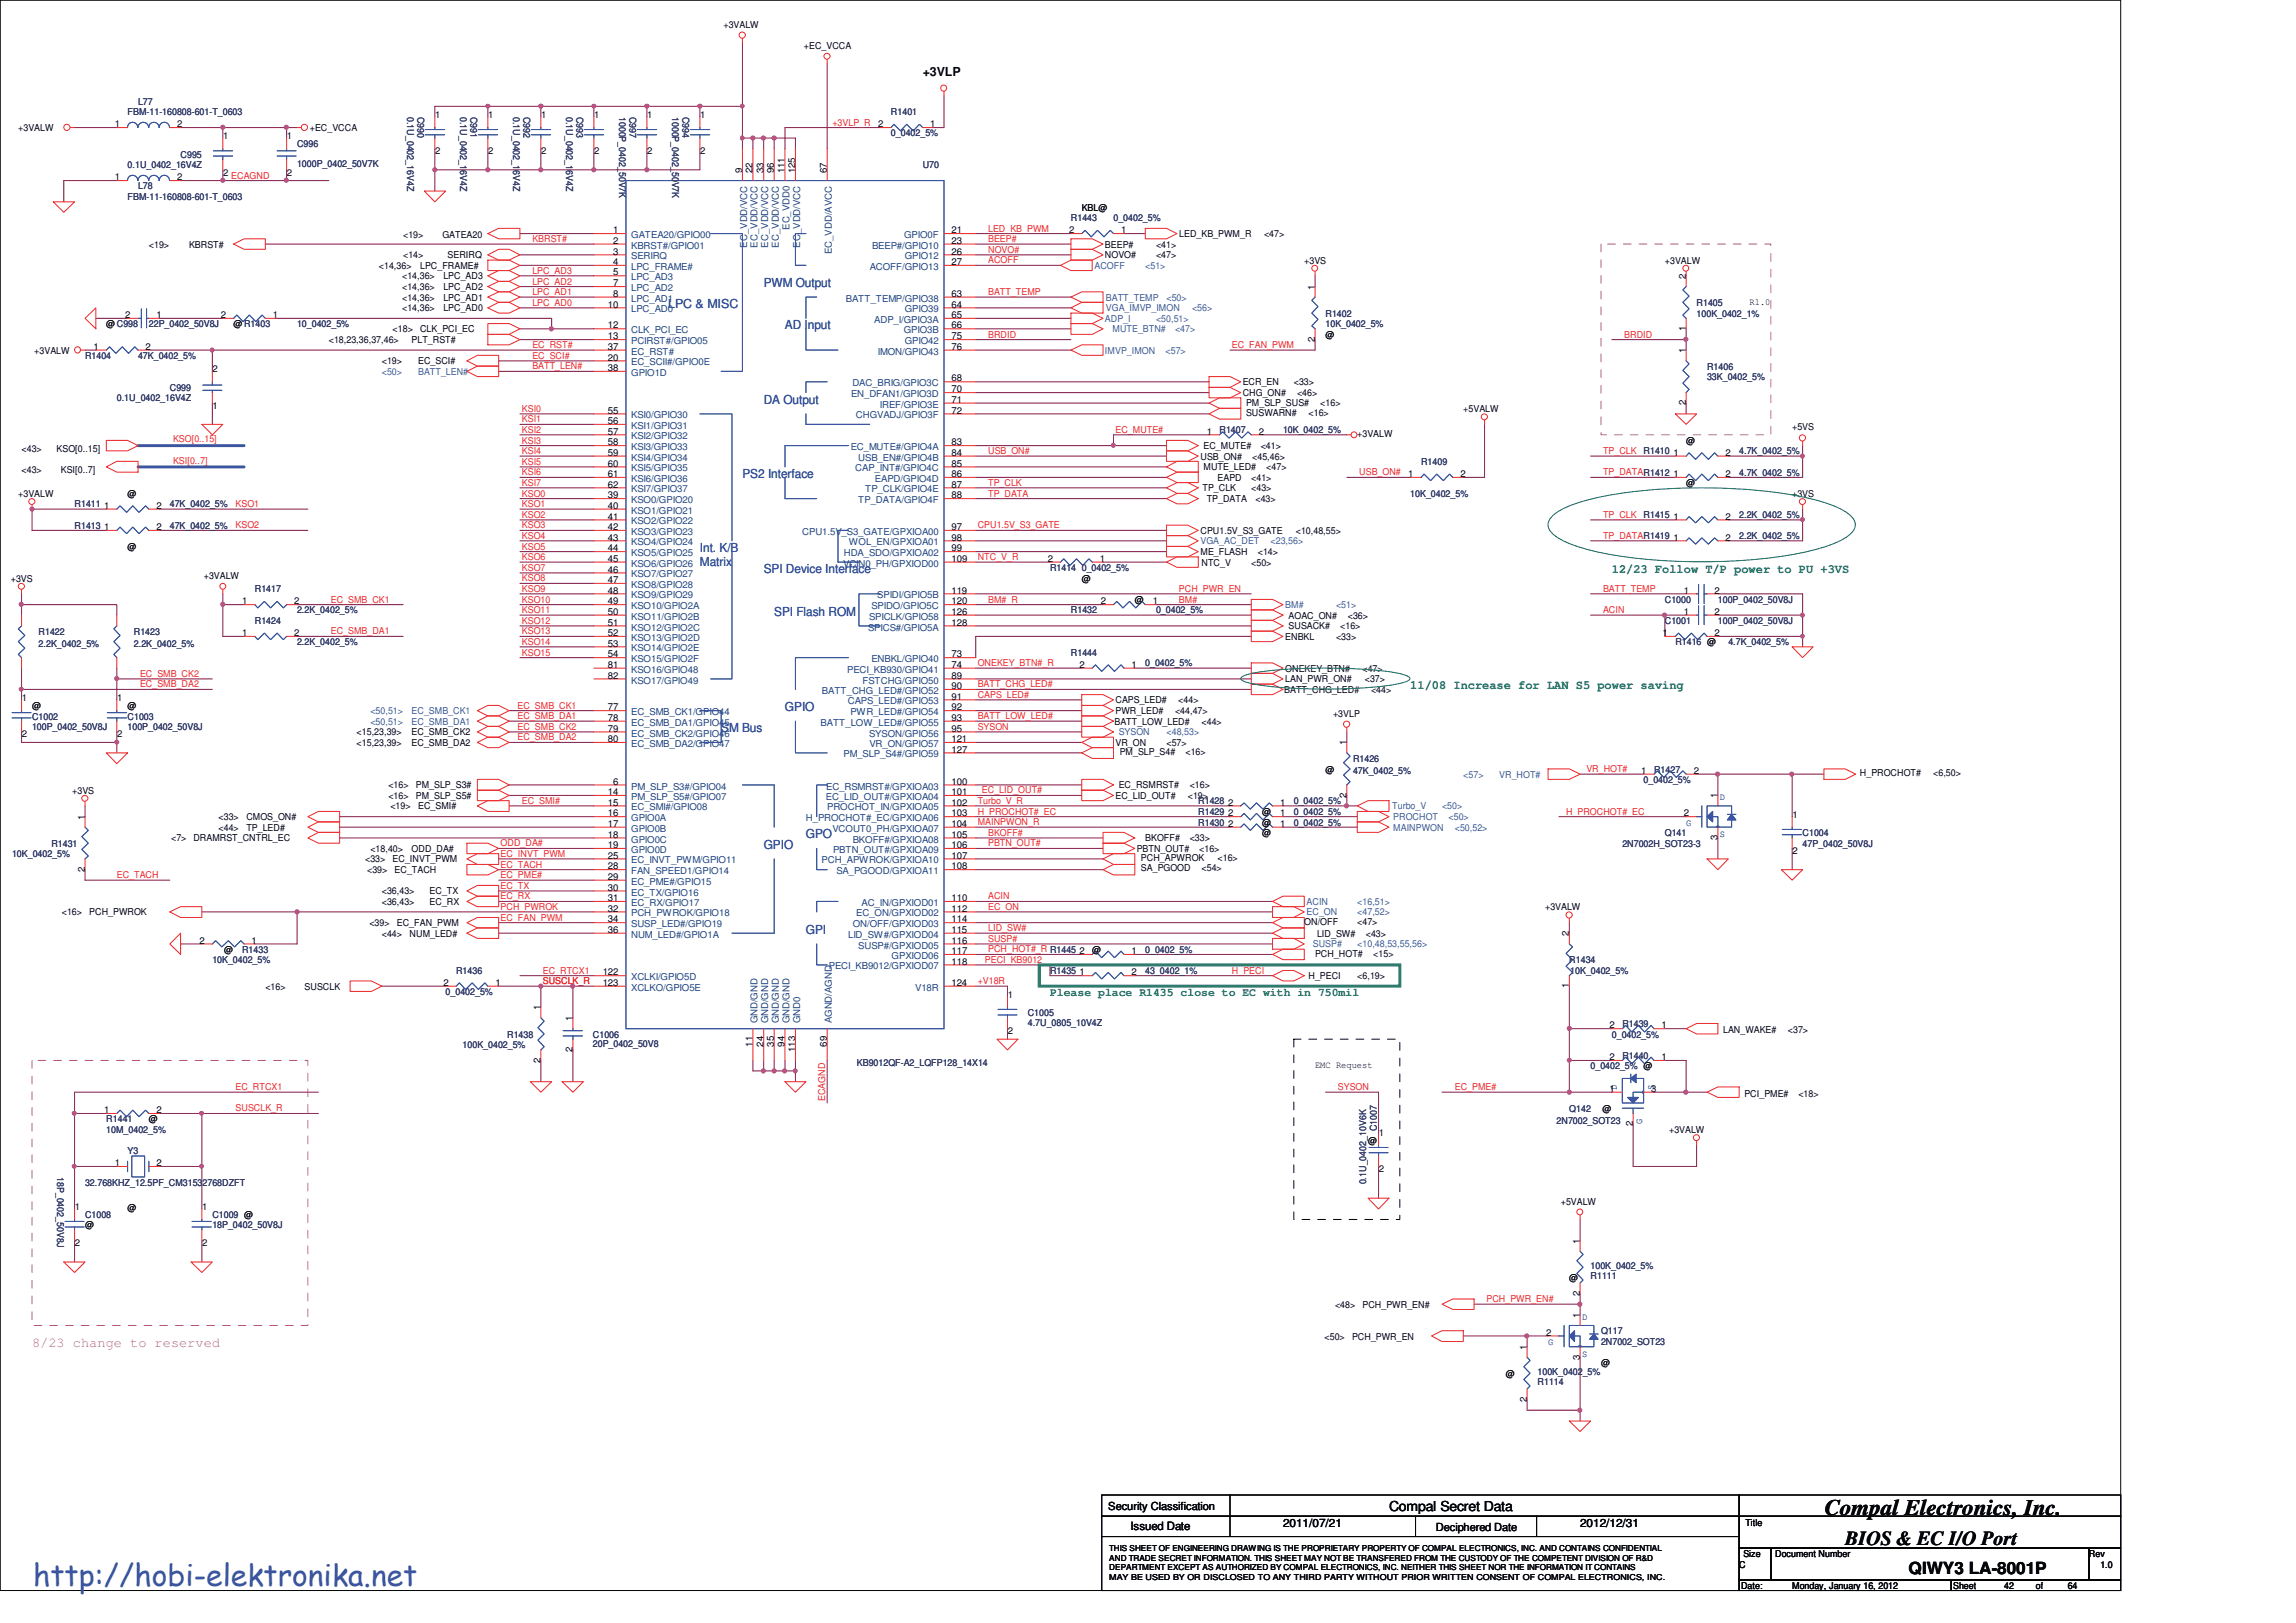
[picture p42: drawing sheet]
<svg xmlns="http://www.w3.org/2000/svg" width="297mm" height="210mm" viewBox="0 0 297 210" stroke-linecap="round" stroke-linejoin="round" font-family="sans-serif">
<defs><g id="words">
<text font-size="3.9" fill="#3953a4" x="4.3" y="205.2">http://hobi-elektronika.net</text>
<text font-size="2.9" fill="#040505" x="236.1" y="196">Compal Electronics, Inc.</text>
<text font-size="2.6" fill="#040505" x="238.7" y="199.9">BIOS &amp; EC I/O Port</text>
<text font-size="2.2" fill="#040505" x="246.9" y="203.7">QIWY3 LA-8001P</text>
<text font-size="1.8" fill="#b8529f" x="4.1" y="174.2">8/23 change to reserved</text>
<text font-size="1.8" fill="#040505" x="179.7" y="195.4">Compal Secret Data</text>
<text font-size="1.6" fill="#040505" x="119.4" y="9.8">+3VLP</text>
<g font-size="1.6" fill="#3a53a4">
<text x="86.4" y="39.9">LPC &amp; MISC</text>
<text x="98.8" y="37.1">PWM Output</text>
<text x="101.6" y="42.6">AD Input</text>
<text x="98.8" y="52.2">DA Output</text>
<text x="96.1" y="61.8">PS2 Interface</text>
<text x="90.5" y="71.4">Int. K/B</text>
<text x="90.5" y="73.3">Matrix</text>
<text x="98.8" y="74.2">SPI Device Interface</text>
<text x="100.2" y="79.7">SPI Flash ROM</text>
<text x="93.3" y="94.7">SM Bus</text>
<text x="101.6" y="92">GPIO</text>
<text x="98.8" y="109.9">GPIO</text>
<text x="104.3" y="108.5">GPO</text>
<text x="104.3" y="120.8">GPI</text>
</g>
<g font-size="1.6" fill="#0a8141">
<text x="208.5" y="74.1">12/23 Follow T/P power to PU +3VS</text>
<text x="182.5" y="89.2">11/08 Increase for LAN S5 power saving</text>
</g>
<text font-size="1.5" fill="#0a8141" x="135.8" y="128.8">Please place R1435 close to EC with in 750mil</text>
<g font-size="1.5" fill="#040505">
<text x="146.3" y="197.9">Issued Date</text>
<text x="166" y="197.5">2011/07/21</text>
<text x="204.4" y="197.5">2012/12/31</text>
</g>
<g font-size="1.4" fill="#040505">
<text x="143.4" y="195.3">Security Classification</text>
<text x="185.8" y="198.1">Deciphered Date</text>
</g>
<g font-size="1.2" fill="#040505">
<text x="93.6" y="3.6">+3VALW</text>
<text x="104" y="6.4">+EC_VCCA</text>
<text x="2.4" y="17">+3VALW</text>
<text x="14.9" y="16.5">1</text>
<text x="22.9" y="16.5">2</text>
<text x="40.1" y="17">+EC_VCCA</text>
<text x="56.3" y="15.3">1</text>
<text x="63.2" y="15.3">1</text>
<text x="70" y="15.3">1</text>
<text x="76.9" y="15.3">1</text>
<text x="83.7" y="15.3">1</text>
<text x="90.6" y="15.3">1</text>
<text x="113.6" y="16.5">2</text>
<text x="120.4" y="16.5">1</text>
<text x="14.9" y="23.3">1</text>
<text x="22.9" y="23.3">2</text>
<text x="28.9" y="18">1</text>
<text x="28.9" y="22.7">2</text>
<text x="37.1" y="18">1</text>
<text x="37.1" y="22.7">2</text>
<text x="56.3" y="20">2</text>
<text x="63.2" y="20">2</text>
<text x="70" y="20">2</text>
<text x="76.9" y="20">2</text>
<text x="83.7" y="20">2</text>
<text x="90.6" y="20">2</text>
<text x="96" y="22.4" transform="rotate(-90 96 22.4)">9</text>
<text x="97.4" y="22.4" transform="rotate(-90 97.4 22.4)">22</text>
<text x="98.8" y="22.4" transform="rotate(-90 98.8 22.4)">33</text>
<text x="100.1" y="22.4" transform="rotate(-90 100.1 22.4)">96</text>
<text x="101.5" y="22.4" transform="rotate(-90 101.5 22.4)">111</text>
<text x="102.9" y="22.4" transform="rotate(-90 102.9 22.4)">125</text>
<text x="107" y="22.4" transform="rotate(-90 107 22.4)">67</text>
<text x="140" y="27.3">KBL@</text>
<text x="19.3" y="32">&lt;19&gt;</text>
<text x="24.5" y="32">KBRST#</text>
<text x="49" y="34.8">&lt;14,36&gt;</text>
<text x="52.2" y="33.4">&lt;14&gt;</text>
<text x="52.2" y="30.8">&lt;19&gt;</text>
<text x="54.4" y="34.8">LPC_FRAME#</text>
<text x="57.2" y="30.8">GATEA20</text>
<text x="57.9" y="33.4">SERIRQ</text>
<text x="79.3" y="30.2">1</text>
<text x="79.3" y="31.5">2</text>
<text x="79.3" y="32.9">3</text>
<text x="79.3" y="34.3">4</text>
<text x="79.3" y="35.6">5</text>
<text x="123.1" y="34.3">27</text>
<text x="123.1" y="30.2">21</text>
<text x="123.1" y="32.9">26</text>
<text x="123.1" y="31.5">23</text>
<text x="138.3" y="30.2">2</text>
<text x="143" y="32">BEEP#</text>
<text x="143" y="33.4">NOVO#</text>
<text x="145" y="30.2">1</text>
<text x="149.6" y="33.4">&lt;47&gt;</text>
<text x="149.6" y="32">&lt;41&gt;</text>
<text x="152.6" y="30.7">LED_KB_PWM_R</text>
<text x="163.5" y="30.7">&lt;47&gt;</text>
<text x="168.7" y="34.1">+3VS</text>
<text x="215.4" y="34.1">+3VALW</text>
<text x="16.2" y="41.1">2</text>
<text x="20.2" y="41.1">1</text>
<text x="28.6" y="41.1">2</text>
<text x="35.3" y="41.1">1</text>
<text x="52" y="37.5">&lt;14,36&gt;</text>
<text x="52" y="38.9">&lt;14,36&gt;</text>
<text x="52" y="36.1">&lt;14,36&gt;</text>
<text x="52" y="40.3">&lt;14,36&gt;</text>
<text x="57.4" y="37.5">LPC_AD2</text>
<text x="57.4" y="38.9">LPC_AD1</text>
<text x="57.4" y="36.1">LPC_AD3</text>
<text x="57.4" y="40.3">LPC_AD0</text>
<text x="78.7" y="39.8">10</text>
<text x="79.3" y="37">7</text>
<text x="79.3" y="38.4">8</text>
<text x="123.1" y="38.4">63</text>
<text x="123.1" y="39.8">64</text>
<text x="123.1" y="41.1">65</text>
<text x="170.1" y="37.5" transform="rotate(-90 170.1 37.5)">1</text>
<text x="218.1" y="36.1" transform="rotate(-90 218.1 36.1)">2</text>
<text x="226.4" y="39.5">R1.0</text>
<text x="4.4" y="45.8">+3VALW</text>
<text x="12.1" y="45.3">1</text>
<text x="13.8" y="42.3">@C998</text>
<text x="18.8" y="45.3">2</text>
<text x="30.2" y="42.3">@R1403</text>
<text x="42.5" y="44.4">&lt;18,23,36,37,46&gt;</text>
<text x="49.4" y="47.1">&lt;19&gt;</text>
<text x="50.8" y="43">&lt;18&gt;</text>
<text x="53.3" y="44.4">PLT_RST#</text>
<text x="54.1" y="47.1">EC_SCI#</text>
<text x="54.4" y="43">CLK_PCI_EC</text>
<text x="78.7" y="42.5">12</text>
<text x="78.7" y="43.9">13</text>
<text x="78.7" y="46.6">20</text>
<text x="78.7" y="45.3">37</text>
<text x="123.1" y="45.3">76</text>
<text x="123.1" y="43.9">75</text>
<text x="123.1" y="42.5">66</text>
<text x="170.1" y="44.2" transform="rotate(-90 170.1 44.2)">2</text>
<text x="171.5" y="43.7">@</text>
<text x="218.1" y="45.7" transform="rotate(-90 218.1 45.7)">1</text>
<text x="218.1" y="42.8" transform="rotate(-90 218.1 42.8)">1</text>
<text x="27.5" y="52.9">1</text>
<text x="27.5" y="48.2">2</text>
<text x="78.7" y="48">38</text>
<text x="78.7" y="53.5">55</text>
<text x="123.1" y="49.4">68</text>
<text x="123.1" y="50.8">70</text>
<text x="123.1" y="52.1">71</text>
<text x="123.1" y="53.5">72</text>
<text x="160.8" y="49.9">ECR_EN</text>
<text x="160.8" y="51.3">CHG_ON#</text>
<text x="161.2" y="53.8">SUSWARN#</text>
<text x="161.2" y="52.5">PM_SLP_SUS#</text>
<text x="167.4" y="49.9">&lt;33&gt;</text>
<text x="167.8" y="51.3">&lt;46&gt;</text>
<text x="169.3" y="53.8">&lt;16&gt;</text>
<text x="170.8" y="52.5">&lt;16&gt;</text>
<text x="189.3" y="53.3">+5VALW</text>
<text x="218.1" y="52.4" transform="rotate(-90 218.1 52.4)">2</text>
<text x="2.8" y="58.5">&lt;43&gt;</text>
<text x="7.3" y="58.5">KSO[0..15]</text>
<text x="78.7" y="54.9">56</text>
<text x="78.7" y="56.2">57</text>
<text x="78.7" y="57.6">58</text>
<text x="78.7" y="59">59</text>
<text x="123.1" y="57.6">83</text>
<text x="123.1" y="59">84</text>
<text x="155.3" y="59.5">USB_ON#</text>
<text x="155.7" y="58.1">EC_MUTE#</text>
<text x="156.1" y="56.2">1</text>
<text x="162" y="59.5">&lt;45,46&gt;</text>
<text x="162.9" y="56.2">2</text>
<text x="163.1" y="58.1">&lt;41&gt;</text>
<text x="175.6" y="56.6">+3VALW</text>
<text x="216.5" y="59">1</text>
<text x="218.1" y="57.4">@</text>
<text x="223.2" y="59">2</text>
<text x="231.9" y="55.6">+5VS</text>
<text x="2.4" y="64.3">+3VALW</text>
<text x="2.8" y="61.3">&lt;43&gt;</text>
<text x="7.9" y="61.3">KSI[0..7]</text>
<text x="13.5" y="65.8">1</text>
<text x="16.5" y="64.3">@</text>
<text x="20.2" y="65.8">2</text>
<text x="78.7" y="64.5">39</text>
<text x="78.7" y="65.8">40</text>
<text x="78.7" y="60.4">60</text>
<text x="78.7" y="61.7">61</text>
<text x="78.7" y="63.1">62</text>
<text x="123.1" y="60.4">85</text>
<text x="123.1" y="61.7">86</text>
<text x="123.1" y="64.5">88</text>
<text x="123.1" y="63.1">87</text>
<text x="155.6" y="63.6">TP_CLK</text>
<text x="155.7" y="60.8">MUTE_LED#</text>
<text x="156.1" y="65">TP_DATA</text>
<text x="157.5" y="62.2">EAPD</text>
<text x="161.9" y="63.6">&lt;43&gt;</text>
<text x="161.9" y="62.2">&lt;41&gt;</text>
<text x="162.4" y="65">&lt;43&gt;</text>
<text x="163.8" y="60.8">&lt;47&gt;</text>
<text x="182.2" y="61.7">1</text>
<text x="188.9" y="61.7">2</text>
<text x="216.5" y="61.7">1</text>
<text x="218.1" y="62.9">@</text>
<text x="223.2" y="61.7">2</text>
<text x="231.9" y="64.3">+3VS</text>
<text x="13.5" y="68.6">1</text>
<text x="16.5" y="71.1">@</text>
<text x="20.2" y="68.6">2</text>
<text x="78.7" y="67.2">41</text>
<text x="78.7" y="68.6">42</text>
<text x="78.7" y="69.9">43</text>
<text x="78.7" y="71.3">44</text>
<text x="123.1" y="71.3">99</text>
<text x="123.1" y="68.6">97</text>
<text x="123.1" y="69.9">98</text>
<text x="155.3" y="69.1">CPU1.5V_S3_GATE</text>
<text x="155.3" y="71.8">ME_FLASH</text>
<text x="162.7" y="71.8">&lt;14&gt;</text>
<text x="167.6" y="69.1">&lt;10,48,55&gt;</text>
<text x="216.5" y="67.2">1</text>
<text x="216.5" y="69.9">1</text>
<text x="223.2" y="67.2">2</text>
<text x="223.2" y="69.9">2</text>
<text x="1.4" y="75.3">+3VS</text>
<text x="26.4" y="75">+3VALW</text>
<text x="78.7" y="72.7">45</text>
<text x="78.7" y="74.1">46</text>
<text x="78.7" y="75.4">47</text>
<text x="78.7" y="76.8">48</text>
<text x="123.1" y="76.8">119</text>
<text x="123.1" y="72.7">109</text>
<text x="135.5" y="72.7">2</text>
<text x="140" y="75.3">@</text>
<text x="142.3" y="72.7">1</text>
<text x="146.8" y="78">@</text>
<text x="155.4" y="73.2">NTC_V</text>
<text x="161.9" y="73.2">&lt;50&gt;</text>
<text x="217.8" y="76.8">1</text>
<text x="221.8" y="76.8">2</text>
<text x="31.3" y="82.3">1</text>
<text x="31.3" y="78.2">1</text>
<text x="38.1" y="82.3">2</text>
<text x="38.1" y="78.2">2</text>
<text x="78.7" y="78.2">49</text>
<text x="78.7" y="79.5">50</text>
<text x="78.7" y="80.9">51</text>
<text x="78.7" y="82.3">52</text>
<text x="78.7" y="83.6">53</text>
<text x="123.1" y="79.5">126</text>
<text x="123.1" y="80.9">128</text>
<text x="123.1" y="78.2">120</text>
<text x="142.4" y="78.2">2</text>
<text x="149.1" y="78.2">1</text>
<text x="166.3" y="82.8">ENBKL</text>
<text x="166.7" y="80">AOAC_ON#</text>
<text x="166.7" y="81.4">SUSACK#</text>
<text x="172.8" y="82.8">&lt;33&gt;</text>
<text x="173.4" y="81.4">&lt;16&gt;</text>
<text x="174.4" y="80">&lt;36&gt;</text>
<text x="215.1" y="82.3">1</text>
<text x="217.8" y="79.5">1</text>
<text x="221.8" y="82.3">2</text>
<text x="221.8" y="79.5">2</text>
<text x="78.7" y="85">54</text>
<text x="78.7" y="86.4">81</text>
<text x="78.7" y="87.8">82</text>
<text x="123.1" y="87.8">89</text>
<text x="123.1" y="86.4">74</text>
<text x="123.1" y="89.2">90</text>
<text x="123.1" y="85">73</text>
<text x="139.7" y="86.4">2</text>
<text x="146.4" y="86.4">1</text>
<text x="166.2" y="89.7">BATT_CHG_LED#</text>
<text x="166.3" y="86.9">ONEKEY_BTN#</text>
<text x="166.3" y="88.3">LAN_PWR_ON#</text>
<text x="176.3" y="86.9">&lt;47&gt;</text>
<text x="176.6" y="88.3">&lt;37&gt;</text>
<text x="177.4" y="89.7">&lt;44&gt;</text>
<text x="2.8" y="90.7">1</text>
<text x="2.8" y="95.4">2</text>
<text x="4.1" y="91.7">@</text>
<text x="15.2" y="90.7">1</text>
<text x="15.2" y="95.4">2</text>
<text x="16.5" y="91.7">@</text>
<text x="46.1" y="95.1">&lt;15,23,39&gt;</text>
<text x="53.3" y="95.1">EC_SMB_CK2</text>
<text x="78.7" y="91.9">77</text>
<text x="78.7" y="93.3">78</text>
<text x="78.7" y="94.7">79</text>
<text x="123.1" y="90.5">91</text>
<text x="123.1" y="94.7">95</text>
<text x="123.1" y="91.9">92</text>
<text x="123.1" y="93.3">93</text>
<text x="144.2" y="93.8">BATT_LOW_LED#</text>
<text x="144.3" y="91">CAPS_LED#</text>
<text x="144.3" y="92.4">PWR_LED#</text>
<text x="152" y="92.4">&lt;44,47&gt;</text>
<text x="152.4" y="91">&lt;44&gt;</text>
<text x="155.4" y="93.8">&lt;44&gt;</text>
<text x="172.5" y="92.8">+3VLP</text>
<text x="46.1" y="96.5">&lt;15,23,39&gt;</text>
<text x="50.2" y="102">&lt;16&gt;</text>
<text x="53.3" y="96.5">EC_SMB_DA2</text>
<text x="53.8" y="102">PM_SLP_S3#</text>
<text x="78.7" y="96">80</text>
<text x="79.3" y="101.5">6</text>
<text x="123.1" y="96">121</text>
<text x="123.1" y="97.4">127</text>
<text x="123.1" y="101.5">100</text>
<text x="144.3" y="96.5">VR_ON</text>
<text x="144.7" y="102">EC_RSMRST#</text>
<text x="144.9" y="97.6">PM_SLP_S4#</text>
<text x="150.9" y="96.5">&lt;57&gt;</text>
<text x="153.4" y="97.6">&lt;16&gt;</text>
<text x="153.9" y="102">&lt;16&gt;</text>
<text x="171.5" y="99.9">@</text>
<text x="174.2" y="96.4" transform="rotate(-90 174.2 96.4)">1</text>
<text x="212.3" y="100.1">1</text>
<text x="219.1" y="100.1">2</text>
<text x="240.6" y="100.4">H_PROCHOT#</text>
<text x="250.1" y="100.4">&lt;6,50&gt;</text>
<text x="9.4" y="102.7">+3VS</text>
<text x="11" y="106" transform="rotate(-90 11 106)">1</text>
<text x="28.3" y="106.1">&lt;33&gt;</text>
<text x="28.3" y="107.5">&lt;44&gt;</text>
<text x="31.9" y="106.1">CMOS_ON#</text>
<text x="31.9" y="107.5">TP_LED#</text>
<text x="50.2" y="103.4">&lt;16&gt;</text>
<text x="50.5" y="104.7">&lt;19&gt;</text>
<text x="53.8" y="103.4">PM_SLP_S5#</text>
<text x="54.1" y="104.7">EC_SMI#</text>
<text x="78.7" y="102.9">14</text>
<text x="78.7" y="104.2">15</text>
<text x="78.7" y="105.6">16</text>
<text x="78.7" y="107">17</text>
<text x="123.1" y="107">104</text>
<text x="123.1" y="104.2">102</text>
<text x="123.1" y="105.6">103</text>
<text x="123.1" y="102.9">101</text>
<text x="144.3" y="103.4">EC_LID_OUT#</text>
<text x="153.7" y="103.4">&lt;19&gt;</text>
<text x="158.9" y="107">2</text>
<text x="158.9" y="105.6">2</text>
<text x="158.9" y="104.2">2</text>
<text x="163.3" y="105.4">@</text>
<text x="163.3" y="106.8">@</text>
<text x="165.6" y="107">1</text>
<text x="165.6" y="105.6">1</text>
<text x="165.6" y="104.2">1</text>
<text x="174.2" y="103.2" transform="rotate(-90 174.2 103.2)">2</text>
<text x="217.8" y="105.6">2</text>
<text x="222.2" y="103.3" transform="rotate(-90 222.2 103.3)">1</text>
<text x="231.9" y="105.8">1</text>
<text x="11" y="112.8" transform="rotate(-90 11 112.8)">2</text>
<text x="22.1" y="108.8">&lt;7&gt;</text>
<text x="25" y="108.8">DRAMRST_CNTRL_EC</text>
<text x="47.2" y="111.6">&lt;33&gt;</text>
<text x="47.5" y="113">&lt;39&gt;</text>
<text x="47.9" y="110.2">&lt;18,40&gt;</text>
<text x="50.8" y="111.6">EC_INVT_PWM</text>
<text x="51.1" y="113">EC_TACH</text>
<text x="53.3" y="110.2">ODD_DA#</text>
<text x="78.7" y="108.4">18</text>
<text x="78.7" y="109.7">19</text>
<text x="78.7" y="111.1">25</text>
<text x="78.7" y="112.5">28</text>
<text x="78.7" y="113.8">29</text>
<text x="123.1" y="108.4">105</text>
<text x="123.1" y="111.1">107</text>
<text x="123.1" y="112.5">108</text>
<text x="123.1" y="109.7">106</text>
<text x="147.1" y="110.2">PBTN_OUT#</text>
<text x="147.6" y="111.3">PCH_APWROK</text>
<text x="147.6" y="112.7">SA_PGOOD</text>
<text x="148.2" y="108.8">BKOFF#</text>
<text x="153.9" y="108.8">&lt;33&gt;</text>
<text x="155.1" y="110.2">&lt;16&gt;</text>
<text x="155.4" y="112.7">&lt;54&gt;</text>
<text x="157.5" y="111.3">&lt;16&gt;</text>
<text x="163.3" y="108.2">@</text>
<text x="222.2" y="108.7" transform="rotate(-90 222.2 108.7)">3</text>
<text x="231.9" y="110.5">2</text>
<text x="8" y="118.4">&lt;16&gt;</text>
<text x="11.6" y="118.4">PCH_PWROK</text>
<text x="47.8" y="119.8">&lt;39&gt;</text>
<text x="49.4" y="117.1">&lt;36,43&gt;</text>
<text x="49.4" y="115.7">&lt;36,43&gt;</text>
<text x="51.3" y="119.8">EC_FAN_PWM</text>
<text x="55.6" y="117.1">EC_RX</text>
<text x="55.6" y="115.7">EC_TX</text>
<text x="78.7" y="115.2">30</text>
<text x="78.7" y="116.6">31</text>
<text x="78.7" y="117.9">32</text>
<text x="78.7" y="119.3">34</text>
<text x="123.1" y="116.6">110</text>
<text x="123.1" y="119.3">114</text>
<text x="123.1" y="117.9">112</text>
<text x="168.7" y="119.7">ON/OFF</text>
<text x="175.6" y="119.7">&lt;47&gt;</text>
<text x="199.9" y="117.8">+3VALW</text>
<text x="25.8" y="122.1">2</text>
<text x="29" y="123.3">@</text>
<text x="32.6" y="122.1">1</text>
<text x="49.4" y="121.2">&lt;44&gt;</text>
<text x="53" y="121.2">NUM_LED#</text>
<text x="78.7" y="120.7">36</text>
<text x="123.1" y="120.7">115</text>
<text x="123.1" y="123.4">117</text>
<text x="123.1" y="124.8">118</text>
<text x="123.1" y="122.1">116</text>
<text x="139.7" y="123.4">2</text>
<text x="141.3" y="123.3">@</text>
<text x="146.4" y="123.4">1</text>
<text x="170.1" y="123.8">PCH_HOT#</text>
<text x="170.4" y="121.2">LID_SW#</text>
<text x="176.7" y="121.2">&lt;43&gt;</text>
<text x="177.7" y="123.8">&lt;15&gt;</text>
<text x="203" y="121.2" transform="rotate(-90 203 121.2)">2</text>
<text x="34.3" y="128.1">&lt;16&gt;</text>
<text x="39.4" y="128.1">SUSCLK</text>
<text x="57.4" y="127.5">2</text>
<text x="64.1" y="127.5">1</text>
<text x="69.9" y="130.7" transform="rotate(-90 69.9 130.7)">1</text>
<text x="78" y="126.2">122</text>
<text x="78" y="127.5">123</text>
<text x="123.1" y="127.5">124</text>
<text x="130.4" y="129.1">1</text>
<text x="139.7" y="126.2">1</text>
<text x="146.4" y="126.2">2</text>
<text x="169.3" y="126.7">H_PECI</text>
<text x="175.6" y="126.7">&lt;6,19&gt;</text>
<text x="203" y="127.9" transform="rotate(-90 203 127.9)">1</text>
<text x="69.9" y="137.5" transform="rotate(-90 69.9 137.5)">2</text>
<text x="74.1" y="136.1" transform="rotate(-90 74.1 136.1)">2</text>
<text x="74.1" y="132.1" transform="rotate(-90 74.1 132.1)">1</text>
<text x="97.4" y="135.4" transform="rotate(-90 97.4 135.4)">11</text>
<text x="98.8" y="135.4" transform="rotate(-90 98.8 135.4)">24</text>
<text x="100.1" y="135.4" transform="rotate(-90 100.1 135.4)">35</text>
<text x="101.5" y="135.4" transform="rotate(-90 101.5 135.4)">94</text>
<text x="102.9" y="136.1" transform="rotate(-90 102.9 136.1)">113</text>
<text x="107" y="135.4" transform="rotate(-90 107 135.4)">69</text>
<text x="130.4" y="133.8">2</text>
<text x="208.2" y="133.1">2</text>
<text x="208.2" y="137.2">2</text>
<text x="215" y="133.1">1</text>
<text x="215" y="137.2">1</text>
<text x="222.9" y="133.7">LAN_WAKE#</text>
<text x="231.3" y="133.7">&lt;37&gt;</text>
<text x="170.1" y="138.2">EMC Request</text>
<text x="207.3" y="143.8">@</text>
<text x="208.2" y="141.3">1</text>
<text x="213.6" y="141.3">3</text>
<text x="225.7" y="141.9">PCI_PME#</text>
<text x="232.7" y="141.9">&lt;18&gt;</text>
<text x="13.5" y="144">1</text>
<text x="19.3" y="145.2">@</text>
<text x="20.2" y="144">2</text>
<text x="177" y="148">@</text>
<text x="178.4" y="146.9">1</text>
<text x="211.2" y="145.7" transform="rotate(-90 211.2 145.7)">2</text>
<text x="215.9" y="146.6">+3VALW</text>
<text x="14.9" y="150.9">1</text>
<text x="20.2" y="150.9">2</text>
<text x="178.4" y="151.7">2</text>
<text x="201.9" y="155.9">+5VALW</text>
<text x="9.7" y="156.5">1</text>
<text x="9.7" y="161.2">2</text>
<text x="11" y="158.9">@</text>
<text x="16.5" y="156.7">@</text>
<text x="26.2" y="156.5">1</text>
<text x="26.2" y="161.2">2</text>
<text x="204.4" y="160.9" transform="rotate(-90 204.4 160.9)">1</text>
<text x="203" y="165.8">@</text>
<text x="204.4" y="167.6" transform="rotate(-90 204.4 167.6)">2</text>
<text x="171.4" y="173.3">&lt;50&gt;</text>
<text x="172.7" y="169.2">&lt;48&gt;</text>
<text x="174.9" y="173.3">PCH_PWR_EN</text>
<text x="176.3" y="169.2">PCH_PWR_EN#</text>
<text x="200" y="172.8">2</text>
<text x="204.4" y="170.5" transform="rotate(-90 204.4 170.5)">1</text>
<text x="194.8" y="178.1">@</text>
<text x="197.5" y="174.6" transform="rotate(-90 197.5 174.6)">1</text>
<text x="204.4" y="175.9" transform="rotate(-90 204.4 175.9)">3</text>
<text x="207.1" y="176.7">@</text>
<text x="197.5" y="181.4" transform="rotate(-90 197.5 181.4)">2</text>
<text x="225.8" y="197.4">Title</text>
<text x="225" y="202.8">C</text>
<text x="225.5" y="201.4">Size</text>
<text x="229.7" y="201.4">Document Number</text>
<text x="270.3" y="201.4">Rev</text>
<text x="271.7" y="202.8">1.0</text>
<text x="225.3" y="205.6">Date:</text>
<text x="231.9" y="205.6">Monday, January 16, 2012</text>
<text x="252.7" y="205.6">Sheet</text>
<text x="259.3" y="205.6">42</text>
<text x="263.4" y="205.6">of</text>
<text x="267.5" y="205.6">64</text>
</g>
<g font-size="1.2" fill="#2d2d72">
<text x="16.5" y="14.9">FBM-11-160808-601-T_0603</text>
<text x="17.9" y="13.5">L77</text>
<text x="52.7" y="15.1" transform="rotate(90 52.7 15.1)">0.1U_0402_16V4Z</text>
<text x="54" y="15.1" transform="rotate(90 54 15.1)">C990</text>
<text x="59.5" y="15.1" transform="rotate(90 59.5 15.1)">0.1U_0402_16V4Z</text>
<text x="60.9" y="15.1" transform="rotate(90 60.9 15.1)">C991</text>
<text x="66.4" y="15.1" transform="rotate(90 66.4 15.1)">0.1U_0402_16V4Z</text>
<text x="67.7" y="15.1" transform="rotate(90 67.7 15.1)">C992</text>
<text x="73.2" y="15.1" transform="rotate(90 73.2 15.1)">0.1U_0402_16V4Z</text>
<text x="74.6" y="15.1" transform="rotate(90 74.6 15.1)">C993</text>
<text x="80.1" y="15.1" transform="rotate(90 80.1 15.1)">1000P_0402_50V7K</text>
<text x="81.4" y="15.1" transform="rotate(90 81.4 15.1)">C997</text>
<text x="86.9" y="15.1" transform="rotate(90 86.9 15.1)">1000P_0402_50V7K</text>
<text x="88.3" y="15.1" transform="rotate(90 88.3 15.1)">C994</text>
<text x="115.3" y="14.9">R1401</text>
<text x="115.3" y="17.6">0_0402_5%</text>
<text x="16.5" y="21.8">0.1U_0402_16V4Z</text>
<text x="23.4" y="20.4">C995</text>
<text x="38.4" y="19">C996</text>
<text x="38.4" y="21.6">1000P_0402_50V7K</text>
<text x="119.4" y="21.8">U70</text>
<text x="16.5" y="25.9">FBM-11-160808-601-T_0603</text>
<text x="17.9" y="24.5">L78</text>
<text x="138.6" y="28.6">R1443</text>
<text x="144.1" y="28.6">0_0402_5%</text>
<text x="171.5" y="41">R1402</text>
<text x="219.5" y="39.6">R1405</text>
<text x="219.5" y="41">100K_0402_1%</text>
<text x="11" y="46.4">R1404</text>
<text x="17.9" y="46.4">47K_0402_5%</text>
<text x="19.3" y="42.3">22P_0402_50V8J</text>
<text x="38.4" y="42.3">10_0402_5%</text>
<text x="171.5" y="42.3">10K_0402_5%</text>
<text x="220.8" y="47.8">R1406</text>
<text x="15.1" y="51.9">0.1U_0402_16V4Z</text>
<text x="22" y="50.5">C999</text>
<text x="220.8" y="49.2">33K_0402_5%</text>
<text x="157.8" y="56">R1407</text>
<text x="166" y="56">10K_0402_5%</text>
<text x="212.6" y="58.8">R1410</text>
<text x="225" y="58.8">4.7K_0402_5%</text>
<text x="9.6" y="65.7">R1411</text>
<text x="22" y="65.7">47K_0402_5%</text>
<text x="182.5" y="64.3">10K_0402_5%</text>
<text x="183.9" y="60.2">R1409</text>
<text x="225" y="61.5">4.7K_0402_5%</text>
<text x="9.6" y="68.4">R1413</text>
<text x="22" y="68.4">47K_0402_5%</text>
<text x="212.6" y="67">R1415</text>
<text x="225" y="67">2.2K_0402_5%</text>
<text x="225" y="69.8">2.2K_0402_5%</text>
<text x="33" y="76.6">R1417</text>
<text x="135.8" y="73.9">R1414 0_0402_5%</text>
<text x="215.4" y="78">C1000</text>
<text x="222.2" y="78">100P_0402_50V8J</text>
<text x="5" y="82.1">R1422</text>
<text x="5" y="83.7">2.2K_0402_5%</text>
<text x="17.3" y="82.1">R1423</text>
<text x="17.3" y="83.7">2.2K_0402_5%</text>
<text x="33" y="80.7">R1424</text>
<text x="38.4" y="83.5">2.2K_0402_5%</text>
<text x="38.4" y="79.4">2.2K_0402_5%</text>
<text x="138.6" y="79.4">R1432</text>
<text x="149.6" y="79.4">0_0402_5%</text>
<text x="215.4" y="80.7">C1001</text>
<text x="216.7" y="83.5">R1416 @</text>
<text x="222.2" y="80.7">100P_0402_50V8J</text>
<text x="223.6" y="83.5">4.7K_0402_5%</text>
<text x="138.6" y="84.8">R1444</text>
<text x="148.2" y="86.2">0_0402_5%</text>
<text x="4.1" y="93.1">C1002</text>
<text x="4.1" y="94.4">100P_0402_50V8J</text>
<text x="16.5" y="93.1">C1003</text>
<text x="16.5" y="94.4">100P_0402_50V8J</text>
<text x="175" y="98.5">R1426</text>
<text x="175" y="100.2">47K_0402_5%</text>
<text x="212.6" y="101.3">0_0402_5%</text>
<text x="214" y="99.9">R1427</text>
<text x="155" y="106.8">R1430</text>
<text x="155" y="105.4">R1429</text>
<text x="155" y="104.1">R1428</text>
<text x="167.4" y="106.8">0_0402_5%</text>
<text x="167.4" y="105.4">0_0402_5%</text>
<text x="167.4" y="104.1">0_0402_5%</text>
<text x="1.6" y="110.9">10K_0402_5%</text>
<text x="6.6" y="109.6">R1431</text>
<text x="209.9" y="109.6">2N7002H_SOT23-3</text>
<text x="215.4" y="108.2">Q141</text>
<text x="233.2" y="108.2">C1004</text>
<text x="233.2" y="109.6">47P_0402_50V8J</text>
<text x="27.5" y="124.6">10K_0402_5%</text>
<text x="31.3" y="123.3">R1433</text>
<text x="59" y="126">R1436</text>
<text x="135.8" y="126">R1435</text>
<text x="148.2" y="126">43_0402_1%</text>
<text x="148.2" y="123.3">0_0402_5%</text>
<text x="203" y="124.6">R1434</text>
<text x="203.2" y="126">10K_0402_5%</text>
<text x="57.7" y="128.7">0_0402_5%</text>
<text x="133" y="131.5">C1005</text>
<text x="59.9" y="135.6">100K_0402_5%</text>
<text x="65.6" y="134.2">R1438</text>
<text x="76.7" y="134.2">C1006</text>
<text x="76.7" y="135.5">20P_0402_50V8</text>
<text x="110.9" y="137.9">KB9012QF-A2_LQFP128_14X14</text>
<text x="133" y="132.7">4.7U_0805_10V4Z</text>
<text x="208.5" y="134.2">0_0402_5%</text>
<text x="209.9" y="132.8">R1439</text>
<text x="209.9" y="137">R1440</text>
<text x="203" y="143.8">Q142</text>
<text x="205.8" y="138.3">0_0402_5% @</text>
<text x="13.8" y="145.2">R1441</text>
<text x="13.8" y="146.6">10M_0402_5%</text>
<text x="16.5" y="149.3">Y3</text>
<text x="178.1" y="146.4" transform="rotate(-90 178.1 146.4)">C1007</text>
<text x="201.4" y="145.5">2N7002_SOT23</text>
<text x="7.4" y="152.3" transform="rotate(90 7.4 152.3)">18P_0402_50V8J</text>
<text x="11" y="153.4">32.768KHZ_12.5PF_CM31532768DZFT</text>
<text x="176.7" y="153.2" transform="rotate(-90 176.7 153.2)">0.1U_0402_10V6K</text>
<text x="11" y="157.6">C1008</text>
<text x="27.5" y="157.6">C1009 @</text>
<text x="27.5" y="158.9">18P_0402_50V8J</text>
<text x="205.8" y="165.5">R1111</text>
<text x="205.8" y="164.1">100K_0402_5%</text>
<text x="207.1" y="172.6">Q117</text>
<text x="207.1" y="174">2N7002_SOT23</text>
<text x="198.9" y="179.2">R1114</text>
<text x="198.9" y="177.8">100K_0402_5%</text>
</g>
<g font-size="1.2" fill="#ec2426">
<text x="107.7" y="16.3">+3VLP_R</text>
<text x="29.9" y="23.1">ECAGND</text>
<text x="127.8" y="30">LED_KB_PWM</text>
<text x="68.9" y="35.4">LPC_AD3</text>
<text x="68.9" y="31.3">KBRST#</text>
<text x="127.8" y="34.1">ACOFF</text>
<text x="127.8" y="31.3">BEEP#</text>
<text x="127.8" y="32.7">NOVO#</text>
<text x="68.9" y="39.6">LPC_AD0</text>
<text x="68.9" y="38.2">LPC_AD1</text>
<text x="68.9" y="36.8">LPC_AD2</text>
<text x="127.8" y="38.2">BATT_TEMP</text>
<text x="68.9" y="45">EC_RST#</text>
<text x="68.9" y="46.4">EC_SCI#</text>
<text x="68.9" y="47.8">BATT_LEN#</text>
<text x="127.8" y="43.7">BRDID</text>
<text x="159.4" y="45">EC_FAN_PWM</text>
<text x="210.1" y="43.7">BRDID</text>
<text x="67.5" y="53.3">KSI0</text>
<text x="22.4" y="57.2">KSO[0..15]</text>
<text x="22.4" y="60">KSI[0..7]</text>
<text x="67.5" y="56">KSI2</text>
<text x="67.5" y="58.8">KSI4</text>
<text x="67.5" y="54.6">KSI1</text>
<text x="67.5" y="57.4">KSI3</text>
<text x="127.8" y="58.8">USB_ON#</text>
<text x="144.3" y="56">EC_MUTE#</text>
<text x="207.4" y="58.8">TP_CLK</text>
<text x="30.5" y="65.6">KSO1</text>
<text x="67.5" y="61.5">KSI6</text>
<text x="67.5" y="65.6">KSO1</text>
<text x="67.5" y="60.2">KSI5</text>
<text x="67.5" y="64.3">KSO0</text>
<text x="67.5" y="62.9">KSI7</text>
<text x="127.8" y="62.9">TP_CLK</text>
<text x="127.8" y="64.3">TP_DATA</text>
<text x="175.8" y="61.5">USB_ON#</text>
<text x="207.4" y="61.5">TP_DATAR1412</text>
<text x="30.5" y="68.4">KSO2</text>
<text x="67.5" y="67">KSO2</text>
<text x="67.5" y="69.7">KSO4</text>
<text x="67.5" y="68.4">KSO3</text>
<text x="67.5" y="71.1">KSO5</text>
<text x="126.5" y="68.4">CPU1.5V_S3_GATE</text>
<text x="207.4" y="69.7">TP_DATAR1419</text>
<text x="207.4" y="67">TP_CLK</text>
<text x="42.8" y="78">EC_SMB_CK1</text>
<text x="67.5" y="76.6">KSO9</text>
<text x="67.5" y="78">KSO10</text>
<text x="67.5" y="75.2">KSO8</text>
<text x="67.5" y="73.9">KSO7</text>
<text x="67.5" y="72.5">KSO6</text>
<text x="126.5" y="72.5">NTC_V_R</text>
<text x="127.8" y="78">BM#_R</text>
<text x="152.5" y="76.6">PCH_PWR_EN</text>
<text x="152.5" y="78">BM#</text>
<text x="207.4" y="76.6">BATT_TEMP</text>
<text x="42.8" y="82.1">EC_SMB_DA1</text>
<text x="67.5" y="83.4">KSO14</text>
<text x="67.5" y="82.1">KSO13</text>
<text x="67.5" y="80.7">KSO12</text>
<text x="67.5" y="79.3">KSO11</text>
<text x="207.4" y="79.3">ACIN</text>
<text x="18.1" y="87.6">EC_SMB_CK2</text>
<text x="18.1" y="88.9">EC_SMB_DA2</text>
<text x="67.5" y="84.8">KSO15</text>
<text x="126.5" y="88.9">BATT_CHG_LED#</text>
<text x="126.5" y="86.2">ONEKEY_BTN#_R</text>
<text x="67" y="91.7">EC_SMB_CK1</text>
<text x="67" y="95.8">EC_SMB_DA2</text>
<text x="67" y="94.4">EC_SMB_CK2</text>
<text x="67" y="93">EC_SMB_DA1</text>
<text x="126.5" y="90.3">CAPS_LED#</text>
<text x="126.5" y="94.4">SYSON</text>
<text x="126.5" y="93">BATT_LOW_LED#</text>
<text x="205.2" y="99.9">VR_HOT#</text>
<text x="67.5" y="104">EC_SMI#</text>
<text x="126.5" y="106.8">MAINPWON_R</text>
<text x="126.5" y="105.4">H_PROCHOT#_EC</text>
<text x="126.5" y="104">Turbo_V_R</text>
<text x="127" y="102.7">EC_LID_OUT#</text>
<text x="202.6" y="105.4">H_PROCHOT#_EC</text>
<text x="15.1" y="113.6">EC_TACH</text>
<text x="64.8" y="112.3">EC_TACH</text>
<text x="64.8" y="110.9">EC_INVT_PWM</text>
<text x="64.8" y="109.5">ODD_DA#</text>
<text x="64.8" y="113.6">EC_PME#</text>
<text x="127.8" y="108.2">BKOFF#</text>
<text x="127.8" y="109.5">PBTN_OUT#</text>
<text x="64.8" y="115">EC_TX</text>
<text x="64.8" y="117.7">PCH_PWROK</text>
<text x="64.8" y="116.4">EC_RX</text>
<text x="64.8" y="119.1">EC_FAN_PWM</text>
<text x="127.8" y="116.4">ACIN</text>
<text x="127.8" y="117.7">EC_ON</text>
<text x="70.2" y="126">EC_RTCX1</text>
<text x="127.4" y="124.6">PECI_KB9012</text>
<text x="127.8" y="121.9">SUSP#</text>
<text x="127.8" y="120.5">LID_SW#</text>
<text x="127.8" y="123.2">PCH_HOT#_R R1445</text>
<text x="159.4" y="126">H_PECI</text>
<text x="70.2" y="127.3">SUSCLK_R</text>
<text x="126.5" y="127.3">+V18R</text>
<text x="30.5" y="141.1">EC_RTCX1</text>
<text x="30.5" y="143.8">SUSCLK_R</text>
<text x="106.8" y="142.4" transform="rotate(-90 106.8 142.4)">ECAGND</text>
<text x="173.1" y="141.1">SYSON</text>
<text x="188.2" y="141.1">EC_PME#</text>
<text x="192.3" y="168.5">PCH_PWR_EN#</text>
</g>
<g font-size="1.2" fill="#1d437e">
<text x="102.1" y="29.8" transform="rotate(-90 102.1 29.8)">EC_VDD0</text>
<text x="81.7" y="30.8">GATEA20/GPIO00</text>
<text x="81.7" y="32.2">KBRST#/GPIO01</text>
<text x="81.7" y="33.6">SERIRQ</text>
<text x="81.7" y="34.9">LPC_FRAME#</text>
<text x="96.6" y="32" transform="rotate(-90 96.6 32)">EC_VDD/VCC</text>
<text x="98" y="32" transform="rotate(-90 98 32)">EC_VDD/VCC</text>
<text x="99.4" y="32" transform="rotate(-90 99.4 32)">EC_VDD/VCC</text>
<text x="100.7" y="32" transform="rotate(-90 100.7 32)">EC_VDD/VCC</text>
<text x="103.5" y="32" transform="rotate(-90 103.5 32)">EC_VDD/VCC</text>
<text x="107.6" y="32.9" transform="rotate(-90 107.6 32.9)">EC_VDD/AVCC</text>
<text x="112.5" y="34.9">ACOFF/GPIO13</text>
<text x="112.8" y="32.2">BEEP#/GPIO10</text>
<text x="117" y="30.8">GPIO0F</text>
<text x="117" y="33.6">GPIO12</text>
<text x="81.7" y="36.3">LPC_AD3</text>
<text x="81.7" y="37.7">LPC_AD2</text>
<text x="81.7" y="39">LPC_AD1</text>
<text x="81.7" y="40.4">LPC_AD0</text>
<text x="109.4" y="39">BATT_TEMP/GPIO38</text>
<text x="113.1" y="41.8">ADP_I/GPIO3A</text>
<text x="117" y="40.4">GPIO39</text>
<text x="81.7" y="43.1">CLK_PCI_EC</text>
<text x="81.7" y="44.5">PCIRST#/GPIO05</text>
<text x="81.7" y="47.3">EC_SCII#/GPIO0E</text>
<text x="81.7" y="45.9">EC_RST#</text>
<text x="113.6" y="45.9">IMON/GPIO43</text>
<text x="116.9" y="43.1">GPIO3B</text>
<text x="117" y="44.5">GPIO42</text>
<text x="81.7" y="48.6">GPIO1D</text>
<text x="110.1" y="51.4">EN_DFAN1/GPIO3D</text>
<text x="110.3" y="50">DAC_BRIG/GPIO3C</text>
<text x="113.8" y="52.7">IREF/GPIO3E</text>
<text x="81.7" y="54.1">KSI0/GPIO30</text>
<text x="81.7" y="55.5">KSI1/GPIO31</text>
<text x="81.7" y="56.9">KSI2/GPIO32</text>
<text x="81.7" y="58.2">KSI3/GPIO33</text>
<text x="81.7" y="59.6">KSI4/GPIO34</text>
<text x="110.1" y="58.2">EC_MUTE#/GPIO4A</text>
<text x="110.7" y="54.1">CHGVADJ/GPIO3F</text>
<text x="111" y="59.6">USB_EN#/GPIO4B</text>
<text x="81.7" y="65.1">KSO0/GPIO20</text>
<text x="81.7" y="61">KSI5/GPIO35</text>
<text x="81.7" y="62.4">KSI6/GPIO36</text>
<text x="81.7" y="63.7">KSI7/GPIO37</text>
<text x="110.7" y="61">CAP_INT#/GPIO4C</text>
<text x="111" y="65.1">TP_DATA/GPIO4F</text>
<text x="111.9" y="63.7">TP_CLK/GPIO4E</text>
<text x="113.2" y="62.4">EAPD/GPIO4D</text>
<text x="81.7" y="66.5">KSO1/GPIO21</text>
<text x="81.7" y="67.9">KSO2/GPIO22</text>
<text x="81.7" y="69.2">KSO3/GPIO23</text>
<text x="81.7" y="70.6">KSO4/GPIO24</text>
<text x="81.7" y="72">KSO5/GPIO25</text>
<text x="103.8" y="69.2">CPU1.5V_S3_GATE/GPXIOA00</text>
<text x="109.2" y="72">HDA_SDO/GPXIOA02</text>
<text x="109.8" y="70.6">WOL_EN/GPXIOA01</text>
<text x="81.7" y="73.3">KSO6/GPIO26</text>
<text x="81.7" y="74.7">KSO7/GPIO27</text>
<text x="81.7" y="76.1">KSO8/GPIO28</text>
<text x="81.7" y="77.4">KSO9/GPIO29</text>
<text x="109.1" y="73.3">VCIN0_PH/GPXIOD00</text>
<text x="113.5" y="77.4">SPIDI/GPIO5B</text>
<text x="81.7" y="78.8">KSO10/GPIO2A</text>
<text x="81.7" y="80.2">KSO11/GPIO2B</text>
<text x="81.7" y="81.6">KSO12/GPIO2C</text>
<text x="81.7" y="82.9">KSO13/GPIO2D</text>
<text x="112.3" y="81.6">SPICS#/GPIO5A</text>
<text x="112.4" y="80.2">SPICLK/GPIO58</text>
<text x="112.7" y="78.8">SPIDO/GPIO5C</text>
<text x="81.7" y="84.3">KSO14/GPIO2E</text>
<text x="81.7" y="85.7">KSO15/GPIO2F</text>
<text x="81.7" y="87">KSO16/GPIO48</text>
<text x="81.7" y="88.4">KSO17/GPIO49</text>
<text x="106.3" y="89.8">BATT_CHG_LED#/GPIO52</text>
<text x="109.6" y="87">PECI_KB930/GPIO41</text>
<text x="111.6" y="88.4">FSTCHG/GPIO50</text>
<text x="112.7" y="85.7">ENBKL/GPIO40</text>
<text x="81.7" y="92.5">EC_SMB_CK1/GPIO44</text>
<text x="81.7" y="93.9">EC_SMB_DA1/GPIO45</text>
<text x="81.7" y="95.3">EC_SMB_CK2/GPIO46</text>
<text x="106.2" y="93.9">BATT_LOW_LED#/GPIO55</text>
<text x="109.7" y="91.1">CAPS_LED#/GPIO53</text>
<text x="110" y="92.5">PWR_LED#/GPIO54</text>
<text x="112.4" y="95.3">SYSON/GPIO56</text>
<text x="81.7" y="96.6">EC_SMB_DA2/GPIO47</text>
<text x="109.1" y="98">PM_SLP_S4#/GPIO59</text>
<text x="112.5" y="96.6">VR_ON/GPIO57</text>
<text x="81.7" y="102.1">PM_SLP_S3#/GPIO04</text>
<text x="81.7" y="103.5">PM_SLP_S5#/GPIO07</text>
<text x="81.7" y="104.9">EC_SMI#/GPIO08</text>
<text x="81.7" y="106.3">GPIO0A</text>
<text x="81.7" y="107.6">GPIO0B</text>
<text x="104.3" y="106.3">H_PROCHOT#_EC/GPXIOA06</text>
<text x="106.8" y="103.5">EC_LID_OUT#/GPXIOA04</text>
<text x="106.9" y="102.1">EC_RSMRST#/GPXIOA03</text>
<text x="107" y="104.9">PROCHOT_IN/GPXIOA05</text>
<text x="107.7" y="107.6">VCOUT0_PH/GPXIOA07</text>
<text x="81.7" y="109">GPIO0C</text>
<text x="81.7" y="110.4">GPIO0D</text>
<text x="81.7" y="111.7">EC_INVT_PWM/GPIO11</text>
<text x="81.7" y="113.1">FAN_SPEED1/GPIO14</text>
<text x="106.3" y="111.7">PCH_APWROK/GPXIOA10</text>
<text x="107.8" y="110.4">PBTN_OUT#/GPXIOA09</text>
<text x="108.2" y="113.1">SA_PGOOD/GPXIOA11</text>
<text x="110.3" y="109">BKOFF#/GPXIOA08</text>
<text x="81.7" y="114.5">EC_PME#/GPIO15</text>
<text x="81.7" y="115.9">EC_TX/GPIO16</text>
<text x="81.7" y="117.2">EC_RX/GPIO17</text>
<text x="81.7" y="118.6">PCH_PWROK/GPIO18</text>
<text x="81.7" y="120">SUSP_LED#/GPIO19</text>
<text x="110.3" y="120">ON/OFF/GPXIOD03</text>
<text x="110.8" y="118.6">EC_ON/GPXIOD02</text>
<text x="111.5" y="117.2">AC_IN/GPXIOD01</text>
<text x="81.7" y="121.3">NUM_LED#/GPIO1A</text>
<text x="107.2" y="125.4">PECI_KB9012/GPXIOD07</text>
<text x="109.7" y="121.3">LID_SW#/GPXIOD04</text>
<text x="111" y="122.7">SUSP#/GPXIOD05</text>
<text x="115.4" y="124.1">GPXIOD06</text>
<text x="81.7" y="126.8">XCLKI/GPIO5D</text>
<text x="81.7" y="128.2">XCLKO/GPIO5E</text>
<text x="118.4" y="128.2">V18R</text>
<text x="98" y="132.4" transform="rotate(-90 98 132.4)">GND/GND</text>
<text x="99.4" y="132.4" transform="rotate(-90 99.4 132.4)">GND/GND</text>
<text x="100.7" y="132.4" transform="rotate(-90 100.7 132.4)">GND/GND</text>
<text x="102.1" y="132.4" transform="rotate(-90 102.1 132.4)">GND/GND</text>
<text x="103.5" y="132.4" transform="rotate(-90 103.5 132.4)">GND0</text>
<text x="107.6" y="132.4" transform="rotate(-90 107.6 132.4)">AGND/AGND</text>
</g>
<g font-size="1.2" fill="#3a53a4">
<text x="141.6" y="34.8">ACOFF</text>
<text x="148.2" y="34.8">&lt;51&gt;</text>
<text x="143" y="41.7">ADP_I</text>
<text x="143.1" y="38.9">BATT_TEMP</text>
<text x="143.1" y="40.3">VGA_IMVP_IMON</text>
<text x="149.6" y="41.7">&lt;50,51&gt;</text>
<text x="150.9" y="38.9">&lt;50&gt;</text>
<text x="154.2" y="40.3">&lt;56&gt;</text>
<text x="143" y="45.8">IMVP_IMON</text>
<text x="143.9" y="43">MUTE_BTN#</text>
<text x="150.8" y="45.8">&lt;57&gt;</text>
<text x="152" y="43">&lt;47&gt;</text>
<text x="49.4" y="48.5">&lt;50&gt;</text>
<text x="54.1" y="48.5">BATT_LEN#</text>
<text x="155.3" y="70.4">VGA_AC_DET</text>
<text x="164.4" y="70.4">&lt;23,56&gt;</text>
<text x="166.3" y="78.7">BM#</text>
<text x="172.8" y="78.7">&lt;51&gt;</text>
<text x="47.9" y="92.4">&lt;50,51&gt;</text>
<text x="47.9" y="93.8">&lt;50,51&gt;</text>
<text x="53.3" y="92.4">EC_SMB_CK1</text>
<text x="53.3" y="93.8">EC_SMB_DA1</text>
<text x="144.7" y="95.1">SYSON</text>
<text x="150.9" y="95.1">&lt;48,53&gt;</text>
<text x="189.3" y="100.6">&lt;57&gt;</text>
<text x="194" y="100.6">VR_HOT#</text>
<text x="180.1" y="104.7">Turbo_V</text>
<text x="180.3" y="106.1">PROCHOT</text>
<text x="180.3" y="107.5">MAINPWON</text>
<text x="186.6" y="104.7">&lt;50&gt;</text>
<text x="187.4" y="106.1">&lt;50&gt;</text>
<text x="188.2" y="107.5">&lt;50,52&gt;</text>
<text x="218.1" y="106.8">G</text>
<text x="222.5" y="103.5">D</text>
<text x="222.5" y="108.3">S</text>
<text x="169" y="117.1">ACIN</text>
<text x="169" y="118.4">EC_ON</text>
<text x="175.6" y="118.4">&lt;47,52&gt;</text>
<text x="175.6" y="117.1">&lt;16,51&gt;</text>
<text x="169.8" y="122.6">SUSP#</text>
<text x="175.6" y="122.6">&lt;10,48,53,55,56&gt;</text>
<text x="209.2" y="141.1" transform="rotate(-90 209.2 141.1)">D</text>
<text x="213.9" y="141.1" transform="rotate(-90 213.9 141.1)">S</text>
<text x="212.5" y="145.4" transform="rotate(-90 212.5 145.4)">G</text>
<text x="204.7" y="170.7">D</text>
<text x="200.3" y="174">G</text>
<text x="204.7" y="175.5">S</text>
</g>
<g font-size="1.1" fill="#040505">
<text x="143.5" y="200.7">THIS SHEET OF ENGINEERING DRAWING IS THE PROPRIETARY PROPERTY OF COMPAL ELECTRONICS, INC. AND CONTAINS CONFIDENTIAL</text>
<text x="143.5" y="201.9">AND TRADE SECRET INFORMATION. THIS SHEET MAY NOT BE TRANSFERED FROM THE CUSTODY OF THE COMPETENT DIVISION OF R&amp;D</text>
<text x="143.5" y="203.2">DEPARTMENT EXCEPT AS AUTHORIZED BY COMPAL ELECTRONICS, INC. NEITHER THIS SHEET NOR THE INFORMATION IT CONTAINS</text>
<text x="143.5" y="204.4">MAY BE USED BY OR DISCLOSED TO ANY THIRD PARTY WITHOUT PRIOR WRITTEN CONSENT OF COMPAL ELECTRONICS, INC.</text>
</g>
</g></defs>
<path d="M0 0h274.4v205.8h-274.4z" fill="none" stroke="#040505" stroke-width=".13"/>
<path d="M17.9 57.7h13.7M17.9 60.4h13.7" fill="none" stroke="#3a53a4" stroke-width=".38"/>
<g fill="none" stroke="#7f1542" stroke-width=".13">
<path d="M9.6 16.5h5.5M23.4 16.5h5.4M37.1 16.5v1.4M23.4 23.4h5.4M11 45.3h1.4M12.4 41.2h4.1M20.6 41.2h8.2M27.5 45.3h49.3M27.5 52.2v2.7M35.7 41.2h35.7M67.3 42.5h4.1M67.3 53.5h9.5"/>
<path d="M67.3 76.8h9.5M67.3 78.2h9.5M67.3 67.3h9.5"/>
</g>
<path d="M27.3 45.1l.1-.1 .2 .2v.3h-.2h-.1z" fill-rule="evenodd" fill="#b8529f"/>
<path d="M27.3 45.1l.1-.1 .2 .2v.3h-.2h-.1z" fill="none" stroke="#b8529f" stroke-width=".13"/>
<path d="M37.1 23.4h5.4M67.3 34.3h9.5M67.3 43.9h9.5M67.3 56.3h9.5M67.3 70h9.5M67.3 68.6h9.5M67.3 61.8h9.5M67.3 83.7h9.5M126.2 90.5h13.8M65.9 101.6h10.9" fill="none" stroke="#7f1542" stroke-width=".13"/>
<circle cx="37" cy="23.3" r=".26" fill="#b8529f"/>
<circle cx="37" cy="23.3" r=".26" fill="none" stroke="#b8529f" stroke-width=".13"/>
<path d="M126.2 34.3h11M64.5 46.7h12.3M71.4 42.5h5.4M67.3 75.5h9.5M65.9 91.9h10.9" fill="none" stroke="#7f1542" stroke-width=".13"/>
<circle cx="71.3" cy="42.5" r=".26" fill="#b8529f"/>
<circle cx="71.3" cy="42.5" r=".26" fill="none" stroke="#b8529f" stroke-width=".13"/>
<g fill="none" stroke="#7f1542" stroke-width=".13">
<path d="M28.8 16.5v1.4M37.1 16.5h1.3M67.3 39.8h9.5M67.3 35.7h9.5M19.3 45.3h8.2M67.3 65.9h9.5M67.3 60.4h9.5M67.3 74.1h9.5M65.9 96.1h10.9M67.3 82.3h9.5M126.2 96.1h13.8M126.2 89.2h35.7"/>
<path d="M65.9 104.3h10.9M126.2 108.4h16.5M126.2 119.4h38.4"/>
</g>
<circle cx="37" cy="16.5" r=".26" fill="#b8529f"/>
<circle cx="37" cy="16.5" r=".26" fill="none" stroke="#b8529f" stroke-width=".13"/>
<path d="M107 8.3v11M67.3 38.4h9.5M27.5 45.3v2.7M144.1 57.7h6.8M67.3 64.5h9.5M126.2 63.1h24.7M65.9 102.9h10.9M126.2 102.9h13.8" fill="none" stroke="#7f1542" stroke-width=".13"/>
<path d="M143.9 57.4h.1l.2 .1v.3l-.2 .1-.1-.1z" fill-rule="evenodd" fill="#b8529f"/>
<path d="M143.9 57.4h.1l.2 .1v.3l-.2 .1-.1-.1z" fill="none" stroke="#b8529f" stroke-width=".13"/>
<g fill="none" stroke="#7f1542" stroke-width=".13">
<path d="M70 19.3v2.7M34.3 31.6h42.5M67.3 33h9.5M67.3 30.2h9.5M67.3 37.1h9.5M126.2 38.4h12.4M126.2 31.6h12.4M67.3 59h9.5M67.3 54.9h9.5M67.3 57.7h9.5M71.4 41.2v1.3M126.2 41.2h12.4"/>
<path d="M126.2 59h24.7M156.4 56.3h-12.3v1.4h-17.9M67.3 63.1h9.5M67.3 72.7h9.5M67.3 79.6h9.5M67.3 71.4h9.5M126.2 64.5h24.7M65.9 94.7h10.9M65.9 93.3h10.9M67.3 81h9.5M67.3 85.1h9.5M126.2 94.7h13.8"/>
<path d="M126.2 101.6h13.8M97.4 137.2v1.4M107 137.2v5.5M126.2 127.6h4.1v1.4M126.2 122.1h38.4M130.3 133.1v1.3"/>
</g>
<circle cx="70" cy="22" r=".26" fill="#b8529f"/>
<circle cx="70" cy="22" r=".26" fill="none" stroke="#b8529f" stroke-width=".13"/>
<path d="M63.1 19.3v2.7M76.8 19.3v2.7M8.3 23.4h6.8M56.3 22v2.7M98.8 137.2v1.4M101.6 138.6h1.3" fill="none" stroke="#7f1542" stroke-width=".13"/>
<path d="M102.7 138.4l.2-.1 .2 .1-.1 .3-.1 .1-.2-.1z" fill-rule="evenodd" fill="#b8529f"/>
<path d="M102.7 138.4l.2-.1 .2 .1-.1 .3-.1 .1-.2-.1z" fill="none" stroke="#b8529f" stroke-width=".13"/>
<circle cx="101.5" cy="138.6" r=".26" fill="#b8529f"/>
<circle cx="101.5" cy="138.6" r=".26" fill="none" stroke="#b8529f" stroke-width=".13"/>
<path d="M83.7 13.8h6.8M90.5 19.3v2.7M96.1 17.9v1.4M100.2 17.9h2.7M163.3 56.3h10.9M100.2 137.2v1.4" fill="none" stroke="#7f1542" stroke-width=".13"/>
<circle cx="90.5" cy="13.7" r=".25" fill="#b8529f"/>
<circle cx="90.5" cy="13.7" r=".25" fill="none" stroke="#b8529f" stroke-width=".13"/>
<circle cx="83.7" cy="13.7" r=".25" fill="#b8529f"/>
<circle cx="83.7" cy="13.7" r=".25" fill="none" stroke="#b8529f" stroke-width=".13"/>
<path d="M63.1 13.8h6.9" fill="none" stroke="#7f1542" stroke-width=".13"/>
<circle cx="70" cy="13.7" r=".25" fill="#b8529f"/>
<circle cx="70" cy="13.7" r=".25" fill="none" stroke="#b8529f" stroke-width=".13"/>
<circle cx="63.1" cy="13.7" r=".25" fill="#b8529f"/>
<circle cx="63.1" cy="13.7" r=".25" fill="none" stroke="#b8529f" stroke-width=".13"/>
<path d="M205.8 59h10.9M233.2 59v2.8h-9.6M4.1 65.9h9.7M4.1 68.6h9.7M20.6 65.9h19.2M20.6 68.6h19.2M174.2 61.8h8.3M205.8 61.8h10.9" fill="none" stroke="#7f1542" stroke-width=".13"/>
<path d="M233 58.8h.2l.2 .1-.1 .3-.1 .1-.2-.1z" fill-rule="evenodd" fill="#b8529f"/>
<path d="M233 58.8h.2l.2 .1-.1 .3-.1 .1-.2-.1z" fill="none" stroke="#b8529f" stroke-width=".13"/>
<path d="M233.2 57.7v1.3h-9.6M215.4 79.6h2.7" fill="none" stroke="#7f1542" stroke-width=".13"/>
<circle cx="215.3" cy="79.6" r=".26" fill="#b8529f"/>
<circle cx="215.3" cy="79.6" r=".26" fill="none" stroke="#b8529f" stroke-width=".13"/>
<path d="M205.8 76.8h12.3M233.2 82.3v1.4" fill="none" stroke="#7f1542" stroke-width=".13"/>
<path d="M233 82.1h.3l.1 .2-.1 .2h-.1h-.2z" fill-rule="evenodd" fill="#b8529f"/>
<path d="M233 82.1h.3l.1 .2-.1 .2h-.1h-.2z" fill="none" stroke="#b8529f" stroke-width=".13"/>
<path d="M15.1 87.8h12.4" fill="none" stroke="#7f1542" stroke-width=".13"/>
<circle cx="15.1" cy="87.8" r=".26" fill="#b8529f"/>
<circle cx="15.1" cy="87.8" r=".26" fill="none" stroke="#b8529f" stroke-width=".13"/>
<path d="M2.8 89.2h24.7" fill="none" stroke="#7f1542" stroke-width=".13"/>
<circle cx="2.8" cy="89.2" r=".25" fill="#b8529f"/>
<circle cx="2.8" cy="89.2" r=".25" fill="none" stroke="#b8529f" stroke-width=".13"/>
<path d="M2.8 79.6v-1.4h12.3v1.4M2.8 86.4v2.8M15.1 86.4v1.4" fill="none" stroke="#7f1542" stroke-width=".13"/>
<circle cx="2.7" cy="78.2" r=".26" fill="#b8529f"/>
<circle cx="2.7" cy="78.2" r=".26" fill="none" stroke="#b8529f" stroke-width=".13"/>
<path d="M100.2 17.9v1.4M2.8 76.8v1.4M28.8 78.2v4.1M38.4 78.2h13.8M189.3 61.8h2.8M2.8 89.2v1.3M15.1 87.8v2.7M15.1 96.1v1.3M38.4 82.3h13.8" fill="none" stroke="#7f1542" stroke-width=".13"/>
<circle cx="100.2" cy="17.9" r=".26" fill="#b8529f"/>
<circle cx="100.2" cy="17.9" r=".26" fill="none" stroke="#b8529f" stroke-width=".13"/>
<path d="M70 13.8h6.8" fill="none" stroke="#7f1542" stroke-width=".13"/>
<circle cx="70" cy="13.7" r=".25" fill="#b8529f"/>
<circle cx="70" cy="13.7" r=".25" fill="none" stroke="#b8529f" stroke-width=".13"/>
<path d="M97.4 17.9h1.4" fill="none" stroke="#7f1542" stroke-width=".13"/>
<circle cx="97.4" cy="17.9" r=".26" fill="#b8529f"/>
<circle cx="97.4" cy="17.9" r=".26" fill="none" stroke="#b8529f" stroke-width=".13"/>
<path d="M76.8 13.8v1.3M90.5 13.8v1.3M222.2 79.6h11" fill="none" stroke="#7f1542" stroke-width=".13"/>
<path d="M233 79.4l.2-.1 .2 .1-.1 .4h-.1h-.2z" fill-rule="evenodd" fill="#b8529f"/>
<path d="M233 79.4l.2-.1 .2 .1-.1 .4h-.1h-.2z" fill="none" stroke="#b8529f" stroke-width=".13"/>
<path d="M97.4 17.9v1.4M76.8 22h6.9" fill="none" stroke="#7f1542" stroke-width=".13"/>
<circle cx="76.8" cy="22" r=".26" fill="#b8529f"/>
<circle cx="76.8" cy="22" r=".26" fill="none" stroke="#b8529f" stroke-width=".13"/>
<path d="M83.7 19.3v2.7M233.2 76.8v2.8M2.8 96.1h12.3" fill="none" stroke="#7f1542" stroke-width=".13"/>
<circle cx="15.1" cy="96" r=".25" fill="#b8529f"/>
<circle cx="15.1" cy="96" r=".25" fill="none" stroke="#b8529f" stroke-width=".13"/>
<path d="M101.6 16.5v2.8M28.8 78.2h2.8" fill="none" stroke="#7f1542" stroke-width=".13"/>
<circle cx="28.8" cy="78.2" r=".26" fill="#b8529f"/>
<circle cx="28.8" cy="78.2" r=".26" fill="none" stroke="#b8529f" stroke-width=".13"/>
<path d="M98.8 17.9v1.4M63.1 22h6.9" fill="none" stroke="#7f1542" stroke-width=".13"/>
<circle cx="63.1" cy="22" r=".26" fill="#b8529f"/>
<circle cx="63.1" cy="22" r=".26" fill="none" stroke="#b8529f" stroke-width=".13"/>
<path d="M83.7 13.8v1.3M83.7 22h6.8M28.8 82.3h2.8M97.4 138.6h1.4M101.6 137.2v1.4h-1.4M102.9 138.6v1.4" fill="none" stroke="#7f1542" stroke-width=".13"/>
<circle cx="83.7" cy="22" r=".26" fill="#b8529f"/>
<circle cx="83.7" cy="22" r=".26" fill="none" stroke="#b8529f" stroke-width=".13"/>
<path d="M56.3 19.3v2.7M63.1 13.8v1.3M90.5 13.8h5.6M192.1 54.9v6.9M28.8 76.8v1.4M222.2 76.8h11" fill="none" stroke="#7f1542" stroke-width=".13"/>
<path d="M95.9 13.6h.3l.1 .1-.1 .2-.2 .1-.1-.1z" fill-rule="evenodd" fill="#b8529f"/>
<path d="M95.9 13.6h.3l.1 .1-.1 .2-.2 .1-.1-.1z" fill="none" stroke="#b8529f" stroke-width=".13"/>
<circle cx="90.5" cy="13.7" r=".25" fill="#b8529f"/>
<circle cx="90.5" cy="13.7" r=".25" fill="none" stroke="#b8529f" stroke-width=".13"/>
<path d="M98.8 138.6h1.4M102.9 137.2v1.4" fill="none" stroke="#7f1542" stroke-width=".13"/>
<circle cx="100.2" cy="138.6" r=".26" fill="#b8529f"/>
<circle cx="100.2" cy="138.6" r=".26" fill="none" stroke="#b8529f" stroke-width=".13"/>
<circle cx="98.8" cy="138.6" r=".26" fill="#b8529f"/>
<circle cx="98.8" cy="138.6" r=".26" fill="none" stroke="#b8529f" stroke-width=".13"/>
<path d="M76.8 13.8h6.9M8.3 23.4v2.7" fill="none" stroke="#7f1542" stroke-width=".13"/>
<circle cx="83.7" cy="13.7" r=".25" fill="#b8529f"/>
<circle cx="83.7" cy="13.7" r=".25" fill="none" stroke="#b8529f" stroke-width=".13"/>
<circle cx="76.8" cy="13.7" r=".25" fill="#b8529f"/>
<circle cx="76.8" cy="13.7" r=".25" fill="none" stroke="#b8529f" stroke-width=".13"/>
<path d="M56.3 22h6.8M70 22h6.8" fill="none" stroke="#7f1542" stroke-width=".13"/>
<circle cx="56.3" cy="22" r=".26" fill="#b8529f"/>
<circle cx="56.3" cy="22" r=".26" fill="none" stroke="#b8529f" stroke-width=".13"/>
<path d="M63.1 13.8h-6.8v1.3M70 13.8v1.3M102.9 17.9v1.4M4.1 65.9v2.7M2.8 94.7v1.4" fill="none" stroke="#7f1542" stroke-width=".13"/>
<circle cx="4.1" cy="65.9" r=".26" fill="#b8529f"/>
<circle cx="4.1" cy="65.9" r=".26" fill="none" stroke="#b8529f" stroke-width=".13"/>
<path d="M38.4 118h38.4M64.5 112.5h12.3M64.5 115.3h12.3" fill="none" stroke="#7f1542" stroke-width=".13"/>
<circle cx="38.4" cy="118" r=".26" fill="#b8529f"/>
<circle cx="38.4" cy="118" r=".26" fill="none" stroke="#b8529f" stroke-width=".13"/>
<path d="M64.5 116.6h12.3M64.5 120.7h12.3M203 133.1h5.5M203 137.2h5.5M218.1 137.2v4.1" fill="none" stroke="#7f1542" stroke-width=".13"/>
<circle cx="218.1" cy="141.3" r=".26" fill="#b8529f"/>
<circle cx="218.1" cy="141.3" r=".26" fill="none" stroke="#b8529f" stroke-width=".13"/>
<path d="M11 104.3v1.4M11 112.5v1.4h11M203 119.4v1.3M203 137.2v4.1h5.5M215.4 137.2h2.7M215.4 133.1h2.7M211.3 145.4v5.5h8.2v-2.7M214 141.3h6.8" fill="none" stroke="#7f1542" stroke-width=".13"/>
<circle cx="203" cy="137.2" r=".25" fill="#b8529f"/>
<circle cx="203" cy="137.2" r=".25" fill="none" stroke="#b8529f" stroke-width=".13"/>
<path d="M186.6 141.3h16.4" fill="none" stroke="#7f1542" stroke-width=".13"/>
<circle cx="203" cy="141.3" r=".26" fill="#b8529f"/>
<circle cx="203" cy="141.3" r=".26" fill="none" stroke="#b8529f" stroke-width=".13"/>
<path d="M203 133.1v4.1" fill="none" stroke="#7f1542" stroke-width=".13"/>
<circle cx="203" cy="133.1" r=".26" fill="#b8529f"/>
<circle cx="203" cy="133.1" r=".26" fill="none" stroke="#b8529f" stroke-width=".13"/>
<path d="M170.1 35.7v1.4M126.2 43.9h12.4M170.1 43.9v1.4h-11M208.5 43.9h9.6M64.5 119.4h12.3M126.2 111.1h16.5M126.2 112.5h16.5M203 127.6v5.5" fill="none" stroke="#7f1542" stroke-width=".13"/>
<circle cx="218.1" cy="43.9" r=".26" fill="#b8529f"/>
<circle cx="218.1" cy="43.9" r=".26" fill="none" stroke="#b8529f" stroke-width=".13"/>
<path d="M218.1 42.5v1.4M218.1 52.2v1.3M126.2 61.8h24.7M126.2 93.3h13.8M126.2 91.9h13.8M222.2 100.2v2.7" fill="none" stroke="#7f1542" stroke-width=".13"/>
<circle cx="222.2" cy="100.2" r=".26" fill="#b8529f"/>
<circle cx="222.2" cy="100.2" r=".26" fill="none" stroke="#b8529f" stroke-width=".13"/>
<path d="M231.9 100.2h4.1" fill="none" stroke="#7f1542" stroke-width=".13"/>
<circle cx="231.8" cy="100.2" r=".26" fill="#b8529f"/>
<circle cx="231.8" cy="100.2" r=".26" fill="none" stroke="#b8529f" stroke-width=".13"/>
<path d="M201.7 105.7h16.4M204.4 100.2h8.2M219.5 100.2h2.7M222.2 108.4v2.7M64.5 127.6h5.5v2.7M67.3 126.2h9.5M70 127.6h4.1v4.1" fill="none" stroke="#7f1542" stroke-width=".13"/>
<circle cx="70" cy="127.6" r=".26" fill="#b8529f"/>
<circle cx="70" cy="127.6" r=".26" fill="none" stroke="#b8529f" stroke-width=".13"/>
<path d="M70 137.2v2.8M74.1 127.6h2.7" fill="none" stroke="#7f1542" stroke-width=".13"/>
<circle cx="74.1" cy="127.6" r=".26" fill="#b8529f"/>
<circle cx="74.1" cy="127.6" r=".26" fill="none" stroke="#b8529f" stroke-width=".13"/>
<path d="M49.4 127.6h8.3M74.1 135.8v4.2M26.1 150.9v5.5M9.6 160.5v2.8" fill="none" stroke="#7f1542" stroke-width=".13"/>
<circle cx="26.1" cy="150.9" r=".25" fill="#b8529f"/>
<circle cx="26.1" cy="150.9" r=".25" fill="none" stroke="#b8529f" stroke-width=".13"/>
<path d="M9.6 144.1h4.2M9.6 141.3h31.6M9.6 150.9v5.5M20.6 144.1h20.6M26.1 160.5v2.8" fill="none" stroke="#7f1542" stroke-width=".13"/>
<circle cx="9.6" cy="150.9" r=".25" fill="#b8529f"/>
<circle cx="9.6" cy="150.9" r=".25" fill="none" stroke="#b8529f" stroke-width=".13"/>
<path d="M9.6 141.3v2.8M26.1 144.1v6.8h-5.5" fill="none" stroke="#7f1542" stroke-width=".13"/>
<circle cx="26.1" cy="144" r=".25" fill="#b8529f"/>
<circle cx="26.1" cy="144" r=".25" fill="none" stroke="#b8529f" stroke-width=".13"/>
<path d="M9.6 144.1v6.8h5.5" fill="none" stroke="#7f1542" stroke-width=".13"/>
<circle cx="9.6" cy="144" r=".25" fill="#b8529f"/>
<circle cx="9.6" cy="144" r=".25" fill="none" stroke="#b8529f" stroke-width=".13"/>
<path d="M28.8 16.5h8.3M122.1 12.4v4.1h-1.4M218.1 43.9v1.4M126.2 107h32.9M171.5 141.3h6.8v5.5M178.3 150.9v4.1" fill="none" stroke="#7f1542" stroke-width=".13"/>
<circle cx="28.8" cy="16.5" r=".26" fill="#b8529f"/>
<circle cx="28.8" cy="16.5" r=".26" fill="none" stroke="#b8529f" stroke-width=".13"/>
<path d="M96.1 13.8v4.1M98.8 17.9h1.4M15.1 94.7v1.4" fill="none" stroke="#7f1542" stroke-width=".13"/>
<circle cx="98.8" cy="17.9" r=".26" fill="#b8529f"/>
<circle cx="98.8" cy="17.9" r=".26" fill="none" stroke="#b8529f" stroke-width=".13"/>
<path d="M96.1 17.9h1.3" fill="none" stroke="#7f1542" stroke-width=".13"/>
<path d="M95.9 17.7l.1-.1 .2 .1v.3l-.2 .1-.1-.1z" fill-rule="evenodd" fill="#b8529f"/>
<path d="M95.9 17.7l.1-.1 .2 .1v.3l-.2 .1-.1-.1z" fill="none" stroke="#b8529f" stroke-width=".13"/>
<g fill="none" stroke="#7f1542" stroke-width=".13">
<path d="M96.1 5.5v8.3M101.6 16.5h12.3M126.2 33h12.4M64.5 48h12.3M126.2 60.4h24.7M126.2 68.6h24.7M126.2 71.4h24.7M126.2 72.7h9.6M142.7 72.7h8.2M215.4 79.6v2.7M233.2 79.6v2.7h-11M126.2 82.3h35.7"/>
<path d="M126.2 97.4h13.8M38.4 118v4.1h-5.4M43.9 105.7h32.9M64.5 111.1h12.3M64.5 109.8h12.3M64.5 113.9h12.3M126.2 105.7h32.9M126.2 109.8h16.5M126.2 116.6h38.4M126.2 118h38.4M166 107h9.6M174.2 102.9v1.4"/>
<path d="M23.4 122.1h2.7M126.2 124.8h9.6M126.2 120.7h38.4M146.8 126.2h17.8"/>
</g>
<circle cx="174.2" cy="104.3" r=".26" fill="#b8529f"/>
<circle cx="174.2" cy="104.3" r=".26" fill="none" stroke="#b8529f" stroke-width=".13"/>
<path d="M28.8 22v1.4h8.3v-1.4M126.2 45.3h12.4M174.2 94.7v1.4M126.2 104.3h32.9M166 105.7h9.6M166 104.3h9.6M222.2 100.2h9.7v5.5M231.9 109.8v2.7" fill="none" stroke="#7f1542" stroke-width=".13"/>
<circle cx="28.8" cy="23.3" r=".26" fill="#b8529f"/>
<circle cx="28.8" cy="23.3" r=".26" fill="none" stroke="#b8529f" stroke-width=".13"/>
<g fill="none" stroke="#7f1542" stroke-width=".13">
<path d="M126.2 39.8h12.4M126.2 30.2h12.4M145.4 30.2h2.8M126.2 42.5h12.4M126.2 49.4h30.2M126.2 53.5h30.2M126.2 76.8h35.7M126.2 70h24.7M126.2 78.2h16.5M149.6 78.2h12.3M126.2 82.3v2.8M126.2 86.4h13.8"/>
<path d="M146.8 86.4h15.1M26.1 118h12.3M43.9 107h32.9M43.9 108.4h32.9M126.2 123.5h13.8M135.8 124.8v1.4h4.2M146.8 123.5h17.8M204.4 157.8v2.7M190.7 168.7h13.7M204.4 175.6v6.9h-6.8v-1.4"/>
</g>
<circle cx="204.4" cy="168.7" r=".26" fill="#b8529f"/>
<circle cx="204.4" cy="168.7" r=".26" fill="none" stroke="#b8529f" stroke-width=".13"/>
<path d="M204.4 168.7v1.4M204.4 182.5v1.4" fill="none" stroke="#7f1542" stroke-width=".13"/>
<circle cx="204.4" cy="182.5" r=".26" fill="#b8529f"/>
<circle cx="204.4" cy="182.5" r=".26" fill="none" stroke="#b8529f" stroke-width=".13"/>
<path d="M197.6 172.8v1.4M204.4 167.4v1.3" fill="none" stroke="#7f1542" stroke-width=".13"/>
<circle cx="197.5" cy="172.8" r=".26" fill="#b8529f"/>
<circle cx="197.5" cy="172.8" r=".26" fill="none" stroke="#b8529f" stroke-width=".13"/>
<path d="M126.2 52.2h30.2M126.2 50.8h30.2M126.2 79.6h35.7M205.8 70h10.9M205.8 67.3h10.9M223.6 70h9.6M223.6 67.3h9.6M126.2 87.8h35.7M126.2 81h35.7M189.3 172.8h11" fill="none" stroke="#7f1542" stroke-width=".13"/>
<path d="M233 67h.2l.2 .1-.1 .3-.1 .1-.2-.1z" fill-rule="evenodd" fill="#b8529f"/>
<path d="M233 67h.2l.2 .1-.1 .3-.1 .1-.2-.1z" fill="none" stroke="#b8529f" stroke-width=".13"/>
<path d="M205.8 79.6h9.6M233.2 65.9v4.1" fill="none" stroke="#7f1542" stroke-width=".13"/>
<g fill="none" stroke="#ec2426" stroke-width=".13">
<path d="M9.1 16.5h.5M38.4 16.5h.6M56.3 15.1v1.4M56.3 17.9v1.4M83.7 15.1v1.4M83.7 17.9v1.4M96.1 5v.5M107 7.7v.6M122.1 11.8v.6M6.9 26.1h2.7l-1.3 1.4zM30.2 31.6l1.4-.7h2.7v1.4h-2.7zM54.9 24.7h2.8l-1.4 1.4z"/>
<path d="M63.1 30.2l1.4-.7h2.8v1.4h-2.8zM63.1 33.7h2.8l1.4 .6-1.4 .7h-2.8zM63.1 37.1l1.4-.7h1.4l1.4 .7-1.4 .7h-1.4zM63.1 38.4l1.4-.6h1.4l1.4 .6-1.4 .7h-1.4zM63.1 35.7l1.4-.7h1.4l1.4 .7-1.4 .7h-1.4zM63.1 39.8l1.4-.7h1.4l1.4 .7-1.4 .7h-1.4zM63.1 33l1.4-.7h1.4l1.4 .7-1.4 .7h-1.4zM137.2 34.3l1.4-.6h2.7v1.3h-2.7zM138.6 30.9h2.7l1.4 .7-1.4 .7h-2.7zM138.6 32.3h2.7l1.4 .7-1.4 .7h-2.7zM138.6 38.4l1.4-.6h2.7v1.3h-2.7zM138.6 39.8l1.4-.7h2.7v1.4h-2.7z"/>
<path d="M138.6 30.2h1.4M144.1 30.2h1.3M148.2 29.5h2.7l1.4 .7-1.4 .7h-2.7zM170.1 35.1v.6M218.1 35.1v.6M10.5 45.3h.5M11 41.2l1.4-1.4v2.7zM13.8 57h2.7l1.4 .7-1.4 .6h-2.7zM16.5 41.2h1.4M19.3 41.2h1.3M26.1 54.9h2.7l-1.3 1.4zM60.4 46.7l1.4-.7h2.7v1.4h-2.7z"/>
<path d="M60.4 48l1.4-.6h2.7v1.3h-2.7zM63.1 41.9h2.8l1.4 .6-1.4 .8h-2.8zM63.1 43.3h2.8l1.4 .6-1.4 .7h-2.8zM138.6 40.5h2.7l1.4 .7-1.4 .7h-2.7zM138.6 45.3l1.4-.7h2.7v1.4h-2.7zM138.6 41.9h2.7l1.4 .6-1.4 .8h-2.7zM150.9 57h2.8l1.3 .7-1.3 .6h-2.8zM150.9 58.3h2.8l1.3 .7-1.3 .7h-2.8zM156.4 53.5l1.4-.7h2.7v1.4h-2.7zM156.4 52.2l1.4-.7h2.7v1.3h-2.7zM156.4 48.7h2.7l1.4 .7-1.4 .7h-2.7zM156.4 50.1h2.7l1.4 .7-1.4 .7h-2.7z"/>
<path d="M174.2 56.3h.6M192.1 54.4v.5M216.7 53.5h2.8l-1.4 1.4zM233.2 57.1v.6M2.8 76.3v.5M4.1 65.3v.6M13.8 60.4l1.3-.7h2.8v1.4h-2.8zM13.8 68.6h1.3M19.3 68.6h1.3M28.8 76.3v.5M150.9 64.5l1.4-.7h1.4l1.3 .7-1.3 .7h-1.4zM150.9 63.1l1.4-.7h1.4l1.3 .7-1.3 .7h-1.4z"/>
<path d="M150.9 72.7l1.4-.7h2.7v1.4h-2.7zM150.9 60.4l1.4-.7h2.7v1.4h-2.7zM150.9 61.8l1.4-.7h2.7v1.3h-2.7zM150.9 67.9h2.8l1.3 .7-1.3 .7h-2.8zM150.9 70.7h2.8l1.3 .7-1.3 .6h-2.8zM150.9 69.3h2.8l1.3 .7-1.3 .7h-2.8zM161.9 77.6h2.7l1.4 .6-1.4 .7h-2.7zM161.9 78.9h2.7l1.4 .7-1.4 .7h-2.7zM182.5 61.8h1.3M188 61.8h1.3M216.7 61.8h1.4M222.2 61.8h1.4"/>
<path d="M233.2 65.3v.6M13.8 97.4h2.7l-1.4 1.4zM15.1 90.5v1.4M15.1 93.3v1.4M61.8 91.9l1.3-.6h1.4l1.4 .6-1.4 .7h-1.4zM61.8 96.1l1.3-.7h1.4l1.4 .7-1.4 .6h-1.4zM61.8 93.3l1.3-.7h1.4l1.4 .7-1.4 .7h-1.4zM61.8 94.7l1.3-.7h1.4l1.4 .7-1.4 .7h-1.4zM140 94h2.7l1.4 .7-1.4 .7h-2.7zM140 92.6h2.7l1.4 .7-1.4 .7h-2.7zM140 89.9h2.7l1.4 .6-1.4 .8h-2.7zM140 96.1l1.3-.7h2.8v1.3h-2.8z"/>
<path d="M140 91.3h2.7l1.4 .6-1.4 .7h-2.7zM140 97.4l1.3-.7h2.8v1.4h-2.8zM161.9 81.7h2.7l1.4 .6-1.4 .7h-2.7zM161.9 85.8h2.7l1.4 .6-1.4 .7h-2.7zM161.9 87.1h2.7l1.4 .7-1.4 .7h-2.7zM161.9 88.5h2.7l1.4 .7-1.4 .7h-2.7zM161.9 80.3h2.7l1.4 .7-1.4 .7h-2.7zM174.2 94.1v.6M200.3 99.5h2.7l1.4 .7-1.4 .6h-2.7zM215.4 82.3h1.3M220.8 82.3h1.4M231.9 83.7h2.7l-1.4 1.4z"/>
<path d="M236 99.5h2.7l1.4 .7-1.4 .6h-2.7zM11 103.7v.6M22 118l1.4-.7h2.7v1.4h-2.7zM39.8 105.7l1.4-.7h2.7v1.3h-2.7zM39.8 107l1.4-.7h2.7v1.4h-2.7zM39.8 108.4l1.4-.7h2.7v1.4h-2.7zM60.4 116.6l1.4-.7h2.7v1.4h-2.7zM60.4 115.3l1.4-.7h2.7v1.3h-2.7zM60.4 111.8h2.7l1.4 .7-1.4 .7h-2.7zM60.4 111.1l1.4-.7h2.7v1.4h-2.7zM60.4 119.4l1.4-.7h2.7v1.4h-2.7zM60.4 109.1h2.7l1.4 .7-1.4 .6h-2.7z"/>
<path d="M61.8 100.8h2.7l1.4 .8-1.4 .6h-2.7zM61.8 102.2h2.7l1.4 .7-1.4 .7h-2.7zM61.8 104.3l1.3-.7h2.8v1.4h-2.8zM140 100.8h2.7l1.4 .8-1.4 .6h-2.7zM140 102.2h2.7l1.4 .7-1.4 .7h-2.7zM142.7 107.7h2.7l1.4 .7-1.4 .7h-2.7zM142.7 111.1l1.4-.7h2.7v1.4h-2.7zM142.7 112.5l1.4-.7h2.7v1.4h-2.7zM142.7 109.1h2.7l1.4 .7-1.4 .6h-2.7zM164.6 119.4l1.4-.7h2.7v1.4h-2.7zM164.6 116.6l1.4-.7h2.7v1.4h-2.7zM164.6 117.3h2.8l1.3 .7-1.3 .7h-2.8z"/>
<path d="M175.6 105h2.7l1.4 .7-1.4 .6h-2.7zM175.6 106.3h2.7l1.4 .7-1.4 .7h-2.7zM175.6 104.3l1.4-.7h2.7v1.4h-2.7zM203 118.8v.6M220.8 111.1h2.8l-1.4 1.4zM230.5 112.5h2.7l-1.3 1.4zM231.9 105.7v1.3M231.9 108.4v1.4M23.4 120.7v2.8l-1.4-1.4zM45.3 126.9h2.7l1.4 .7-1.4 .7h-2.7zM60.4 120.7l1.4-.6h2.7v1.3h-2.7zM68.6 140h2.8l-1.4 1.3z"/>
<path d="M72.7 140h2.8l-1.4 1.3zM101.6 140h2.7l-1.4 1.3zM129 134.4h2.7l-1.4 1.4zM164.6 120.7l1.4-.6h2.7v1.3h-2.7zM164.6 126.2l1.4-.6h1.4l1.3 .6-1.3 .7h-1.4zM164.6 123.5l1.4-.7h2.7v1.4h-2.7zM164.6 121.4h2.8l1.3 .7-1.3 .7h-2.8zM208.5 133.1h1.4M214 133.1h1.4M218.1 133.1l1.4-.7h2.7v1.4h-2.7zM177 155h2.7l-1.4 1.4zM178.3 146.8v1.4"/>
<path d="M178.3 149.6v1.3M204.4 157.2v.6M219.5 147.6v.6M220.8 141.3l1.4-.7h2.8v1.4h-2.8zM8.3 163.3h2.7l-1.4 1.3zM24.7 163.3h2.8l-1.4 1.3zM185.2 172.8l1.4-.6h2.7v1.4h-2.7zM186.6 168.7l1.4-.6h2.7v1.3h-2.7zM203 183.9h2.8l-1.4 1.3z"/>
<circle cx="8.7" cy="16.5" r=".4"/>
<circle cx="39.4" cy="16.5" r=".4"/>
<circle cx="96" cy="4.5" r=".4"/>
<circle cx="107" cy="7.3" r=".39"/>
<circle cx="122.1" cy="11.4" r=".39"/>
<circle cx="170.1" cy="34.7" r=".38"/>
<circle cx="218.1" cy="34.7" r=".38"/>
<circle cx="10" cy="45.3" r=".39"/>
<circle cx="175.2" cy="56.3" r=".38"/>
<circle cx="192" cy="53.9" r=".39"/>
<circle cx="233.2" cy="56.7" r=".4"/>
<circle cx="2.8" cy="75.9" r=".39"/>
<circle cx="4.1" cy="64.9" r=".39"/>
<circle cx="28.8" cy="75.9" r=".38"/>
<circle cx="233.2" cy="64.9" r=".39"/>
<circle cx="174.2" cy="93.7" r=".4"/>
<circle cx="11" cy="103.3" r=".39"/>
<circle cx="203" cy="118.4" r=".4"/>
<circle cx="204.4" cy="156.8" r=".38"/>
<circle cx="219.5" cy="147.2" r=".39"/>
</g>
<g fill="none" stroke="#040505" stroke-width=".13">
<path d="M142.5 193.4h82.5v2.8h-82.5zM142.5 196.2h82.5v2.6h-82.5zM142.5 198.8h82.5v7h-82.5zM159.1 193.4v5.4M183.1 196.2v2.6M198.8 196.2v2.6M225 193.4h49.4v2.8h-49.4zM225 196.2h49.4v4.1h-49.4zM225 200.3h4.1v4.1h-4.1zM225 204.4h27.4v1.4h-27.4zM229.1 200.3h41.2v4.1h-41.2zM252.4 204.4h22v1.4h-22z"/>
<path d="M270.3 200.3h4.1v4.1h-4.1z"/>
</g>
<path d="M207.1 31.6h22v24.7h-22zM4.1 137.2h35.7v34.3h-35.7z" fill="none" stroke="#b8529f" stroke-width=".13" stroke-dasharray="1 1 1 1 1 1 1 1"/>
<path d="M167.4 134.4h13.7v23.4h-13.7z" fill="none" stroke="#040505" stroke-width=".13" stroke-dasharray="1 1 1 1 1 1 1 1"/>
<path d="M134.4 124.8h46.7v2.8h-46.7z" fill="none" stroke="#0a8141" stroke-width=".38"/>
<path d="M200.7 66.9a8.1 8.1 0 0 1 3.4-1.8 54.5 54.5 0 0 1 16-2 57.6 57.6 0 0 1 16.1 2 8.1 8.1 0 0 1 3.4 1.8 1.38 1.38 0 0 1 0 2 8.2 8.2 0 0 1-3.4 1.8 54.6 54.6 0 0 1-16.1 2 57.1 57.1 0 0 1-16-2 8.2 8.2 0 0 1-3.4-1.8 1.38 1.38 0 0 1 0-2zM160.6 87.6a12.7 12.7 0 0 1 4.9-.9 72.3 72.3 0 0 1 15.1 .4l1.3 .3 .4 .2 .1 .2-.1 .2a13.3 13.3 0 0 1-4.9 .9 69.7 69.7 0 0 1-15.1-.4l-1.3-.3-.4-.2-.1-.2z" fill="none" stroke="#0a8141" stroke-width=".13"/>
<g fill="none" stroke="#3a53a4" stroke-width=".13">
<path d="M55 17.4h2.5M55 16.8h2.5M56.3 16.5v.3M56.3 17.4v.5M82.5 17.4h2.5M82.5 16.8h2.5M83.7 16.5v.3M83.7 17.4v.5M18.3 40v2.4M19 40v2.4M140 30.2l.4-.4 .8 .8 .8-.8 .8 .8 .8-.8 .5 .4M17.9 41.2h.4"/>
<path d="M19 41.2h.3M15.1 68.6l.4-.4 .9 .8 .8-.8 .8 .8 .8-.8 .5 .4M183.8 61.8l.4-.5 .9 .9 .8-.9 .8 .9 .8-.9 .5 .5M218.1 61.8l.4-.5 .9 .9 .8-.9 .8 .9 .8-.9 .4 .5M13.9 92.9h2.5M13.9 92.2h2.5M15.1 91.9v.3M15.1 92.9v.4M216.7 82.3l.5-.4 .8 .9 .8-.9 .8 .9 .9-.9 .3 .4M230.6 108h2.5M230.6 107.3h2.5M231.9 107v.3"/>
<path d="M231.9 108v.4M209.9 133.1l.4-.4 .8 .8 .9-.8 .8 .8 .8-.8 .4 .4M177.1 149.1h2.5M177.1 148.5h2.5M178.3 148.2v.3M178.3 149.1v.5"/>
</g>
<path d="M203.7 172.2v1.4l-.7-.8z" fill="#3a53a4"/>
<path d="M203.7 172.2v1.4l-.7-.8z" fill="none" stroke="#3a53a4" stroke-width=".13"/>
<path d="M206.2 172.6l.6 .7h-1.1z" fill="#3a53a4"/>
<path d="M201.7 172.8h.6M202.3 171.5v2.7M205.7 172.6h1.1M206.2 172.6v-1.1h-3.2v2.7h1.4v-1.4h-.7M206.2 172.6l.6 .7h-1.1zM206.2 173.3v.9h-1.8h.2v-.1h-.3v.1" fill="none" stroke="#3a53a4" stroke-width=".13"/>
<path d="M203.7 172.2v1.4l-.7-.8z" fill="#3a53a4"/>
<path d="M203.7 172.2v1.4l-.7-.8z" fill="none" stroke="#3a53a4" stroke-width=".13"/>
<path d="M206.2 172.6l.6 .7h-1.1z" fill="#3a53a4"/>
<g fill="none" stroke="#3a53a4" stroke-width=".13">
<path d="M27.6 19.5h2.5M28.8 19.3v.2M17.8 23.4a.66 .66 0 0 0-.6-.7 .66 .66 0 0 0-.7 .7M19.2 23.4a.68 .68 0 0 0-.7-.7 .68 .68 0 0 0-.6 .7M19.3 23.4a.66 .66 0 0 1 .6-.7 .66 .66 0 0 1 .7 .7M21.9 23.4a.66 .66 0 0 0-.6-.7 .66 .66 0 0 0-.7 .7M27.6 20.2h2.5M28.8 20.2v.4M218.1 37.1l-.4 .4 .8 .8-.8 .8 .8 .9-.8 .8 .4 .4M26.2 49.8h2.5M26.2 50.5h2.5M27.5 49.4v.4"/>
<path d="M27.5 50.5v.3M218.1 59l.4-.4 .9 .8 .8-.8 .8 .8 .8-.8 .4 .4M219.5 79.6h.2M219.7 78.4v2.4M220.5 78.4v2.4M220.5 79.6h.3M1.6 92.9h2.4M1.6 92.2h2.4M2.8 92.9v.4M2.8 81l-.4 .4 .8 .8-.8 .8 .8 .9-.8 .8 .4 .4M2.8 91.9v.3M33 82.3l.4 .5 .8-.9 .8 .9 .9-.9 .8 .9 .4-.5"/>
<path d="M174.2 97.4l.5 .4-.9 .9 .9 .8-.9 .8 .9 .8-.5 .5M11 107l.4 .4-.8 .8 .8 .9-.8 .8 .8 .8-.4 .4M70 131.7l.4 .4-.8 .9 .8 .8-.8 .8 .8 .8-.4 .4M72.9 134h2.4M72.9 133.3h2.4M74.1 133.1v.2M74.1 134v.4M129.1 131.3h2.5M129.1 130.6h2.5M130.3 130.3v.3M130.3 131.3v.4M209.9 137.2l.4-.4 .8 .8 .9-.8 .8 .8 .8-.8 .4 .4"/>
<path d="M201.7 172.8h.6M202.3 171.5v2.7M205.7 172.6h1.1M206.2 172.6v-1.1h-3.2v2.7h1.4v-1.4h-.7M206.2 172.6l.6 .7h-1.1zM206.2 173.3v.9h-1.8h.2v-.1h-.3v.1"/>
</g>
<g fill="none" stroke="#ec2426" stroke-width=".13">
<path d="M28.8 17.9v1.4M15.1 23.4h1.4M22 23.4h1.4M28.8 20.6v1.4M218.1 35.7v1.4M27.5 48v1.4M27.5 50.8v1.4M216.7 59h1.4M218.1 41.2v1.3M222.2 59h1.4M2.8 79.6v1.4M218.1 79.6h1.4"/>
<path d="M220.8 79.6h1.4M2.8 85.1v1.3M2.8 90.5v1.4M2.8 93.3v1.4M31.6 82.3h1.4M37.1 82.3h1.3M174.2 96.1v1.3M11 105.7v1.3M11 111.1v1.4M174.2 101.6v1.3M70 130.3v1.4M70 135.8v1.4"/>
<path d="M74.1 131.7v1.4M74.1 134.4v1.4M130.3 129v1.3M130.3 131.7v1.4M208.5 137.2h1.4M214 137.2h1.4M200.3 172.8h1.4M204.4 170.1v1.4M204.4 174.2v1.4"/>
</g>
<path d="M210.6 142h1.4l-.7 .7z" fill="#3a53a4"/>
<path d="M210.6 142h1.4l-.7 .7z" fill="none" stroke="#3a53a4" stroke-width=".13"/>
<path d="M211 139.5l.7-.5v1.1z" fill="#3a53a4"/>
<path d="M211 139.5l.7-.5v1.1zM211 139.5h-1.1v3.2h2.7v-1.4h-1.3v.7M211 139v1.1M211.7 139.5h.9v1.8v-.1h-.1v.2h.1M209.9 143.4h2.7M211.3 143.4v.7" fill="none" stroke="#3a53a4" stroke-width=".13"/>
<path d="M210.6 142h1.4l-.7 .7z" fill="#3a53a4"/>
<path d="M210.6 142h1.4l-.7 .7z" fill="none" stroke="#3a53a4" stroke-width=".13"/>
<path d="M211 139.5l.7-.5v1.1z" fill="#3a53a4"/>
<g fill="none" stroke="#3a53a4" stroke-width=".13">
<path d="M35.9 19.5h2.4M37.1 19.3v.2M35.9 20.2h2.4M37.1 20.2v.4M81 23.4h41.1v109.7h-41.1zM91.9 30.2h4.2v17.8h-2.8M104.3 30.2h-1.4v4.1h1.4M105.7 38.4h-1.4v2.8M90.5 53.5h4.2v16.5M104.3 42.5v2.8h4.1M104.3 53.5v1.4h8.2M107 49.4h-2.7v1.4"/>
<path d="M109.8 57.7h-8.2v2.7M94.7 71.4v16.4h-2.8M101.6 61.8v2.7h4.1M109.8 68.6h-1.4v4.1h2.7M113.9 76.8h-2.8v4.2h2.8M218.1 67.3l.4-.5 .9 .8 .8-.8 .8 .8 .8-.8 .4 .5M90.5 91.9h2.8v4.2h-2.8M102.9 93.3v4.1h4.1M109.8 85.1h-6.9v4.1M96.1 101.6h4.1v5.4M100.2 111.1v9.6h-5.5M105.7 109.8v2.7h1.3"/>
<path d="M107 101.6h-1.3v4.1M108.4 116.6h-2.7v1.4M105.7 122.1v2.7h1.3M211 139.5l.7-.5v1.1zM211 139.5h-1.1v3.2h2.7v-1.4h-1.3v.7M211 139v1.1M211.7 139.5h.9v1.8v-.1h-.1v.2h.1M8.4 158.7h2.5M8.4 158h2.5M9.6 157.8v.2M9.6 158.7v.4M24.8 158.7h2.5"/>
<path d="M24.8 158h2.5M26.1 157.8v.2M26.1 158.7v.4M209.9 143.4h2.7M211.3 143.4v.7"/>
</g>
<g fill="none" stroke="#ec2426" stroke-width=".13">
<path d="M37.1 17.9v1.4M96.1 19.3v4.1M97.4 19.3v4.1M98.8 19.3v4.1M100.2 19.3v4.1M101.6 19.3v4.1M102.9 19.3v4.1M107 19.3v4.1M37.1 20.6v1.4M76.8 30.2h4.2M76.8 31.6h4.2M76.8 33h4.2"/>
<path d="M76.8 34.3h4.2M76.8 35.7h4.2M76.8 37.1h4.2M76.8 38.4h4.2M76.8 39.8h4.2M122.1 30.2h4.1M122.1 31.6h4.1M122.1 33h4.1M122.1 34.3h4.1M122.1 38.4h4.1M122.1 39.8h4.1M76.8 42.5h4.2"/>
<path d="M76.8 43.9h4.2M76.8 46.7h4.2M76.8 45.3h4.2M76.8 48h4.2M76.8 53.5h4.2M76.8 54.9h4.2M76.8 56.3h4.2M76.8 57.7h4.2M76.8 59h4.2M122.1 42.5h4.1M122.1 43.9h4.1M122.1 45.3h4.1"/>
<path d="M122.1 53.5h4.1M122.1 57.7h4.1M122.1 59h4.1M122.1 41.2h4.1M122.1 49.4h4.1M122.1 50.8h4.1M122.1 52.2h4.1M76.8 67.3h4.2M76.8 64.5h4.2M76.8 65.9h4.2M76.8 68.6h4.2M76.8 70h4.2"/>
<path d="M76.8 71.4h4.2M76.8 72.7h4.2M76.8 74.1h4.2M76.8 75.5h4.2M76.8 76.8h4.2M76.8 78.2h4.2M76.8 79.6h4.2M76.8 60.4h4.2M76.8 61.8h4.2M76.8 63.1h4.2M122.1 64.5h4.1M122.1 68.6h4.1"/>
<path d="M122.1 70h4.1M122.1 71.4h4.1M122.1 72.7h4.1M122.1 76.8h4.1M122.1 78.2h4.1M122.1 79.6h4.1M122.1 60.4h4.1M122.1 61.8h4.1M122.1 63.1h4.1M216.7 67.3h1.4M222.2 67.3h1.4M76.8 81h4.2"/>
<path d="M76.8 82.3h4.2M76.8 83.7h4.2M76.8 85.1h4.2M76.8 86.4h4.2M76.8 91.9h4.2M76.8 93.3h4.2M76.8 94.7h4.2M76.8 96.1h4.2M76.8 87.8h4.2M122.1 81h4.1M122.1 85.1h4.1M122.1 86.4h4.1"/>
<path d="M122.1 91.9h4.1M122.1 93.3h4.1M122.1 94.7h4.1M122.1 96.1h4.1M122.1 87.8h4.1M122.1 89.2h4.1M122.1 90.5h4.1M122.1 97.4h4.1M76.8 101.6h4.2M76.8 102.9h4.2M76.8 104.3h4.2M76.8 105.7h4.2"/>
<path d="M76.8 107h4.2M76.8 108.4h4.2M76.8 109.8h4.2M76.8 111.1h4.2M76.8 112.5h4.2M76.8 113.9h4.2M76.8 115.3h4.2M76.8 116.6h4.2M76.8 118h4.2M76.8 119.4h4.2M122.1 101.6h4.1M122.1 102.9h4.1"/>
<path d="M122.1 104.3h4.1M122.1 105.7h4.1M122.1 107h4.1M122.1 108.4h4.1M122.1 109.8h4.1M122.1 111.1h4.1M122.1 112.5h4.1M122.1 116.6h4.1M122.1 118h4.1M122.1 119.4h4.1M76.8 120.7h4.2M76.8 126.2h4.2"/>
<path d="M76.8 127.6h4.2M97.4 133.1v4.1M98.8 133.1v4.1M100.2 133.1v4.1M101.6 133.1v4.1M102.9 133.1v4.1M107 133.1v4.1M122.1 120.7h4.1M122.1 122.1h4.1M122.1 123.5h4.1M122.1 124.8h4.1M122.1 127.6h4.1"/>
<path d="M9.6 156.4v1.4M9.6 159.1v1.4M26.1 156.4v1.4M26.1 159.1v1.4M208.5 141.3h1.4M211.3 144.1v1.3M212.6 141.3h1.4"/>
</g>
<path d="M220.8 105.7l.8-.7v1.3z" fill="#3a53a4"/>
<path d="M220.8 105.7l.8-.7v1.3z" fill="none" stroke="#3a53a4" stroke-width=".13"/>
<path d="M224 105.4l.6 .7h-1.1z" fill="#3a53a4"/>
<path d="M219.5 105.7h.7M220.2 104.3v2.7M223.5 105.4h1.1M224 105.4v-1.1h-3.2v2.7h1.4v-1.3h-.6M224 105.4l.6 .7h-1.1zM224 106.1v.9h-1.8h.2v-.1h-.3v.1" fill="none" stroke="#3a53a4" stroke-width=".13"/>
<path d="M220.8 105.7l.8-.7v1.3z" fill="#3a53a4"/>
<path d="M220.8 105.7l.8-.7v1.3z" fill="none" stroke="#3a53a4" stroke-width=".13"/>
<path d="M224 105.4l.6 .7h-1.1z" fill="#3a53a4"/>
<g fill="none" stroke="#3a53a4" stroke-width=".13">
<path d="M17.8 16.5a.66 .66 0 0 0-.6-.7 .66 .66 0 0 0-.7 .7M19.2 16.5a.68 .68 0 0 0-.7-.7 .68 .68 0 0 0-.6 .7M19.3 16.5a.66 .66 0 0 1 .6-.7 .66 .66 0 0 1 .7 .7M21.9 16.5a.66 .66 0 0 0-.6-.7 .66 .66 0 0 0-.7 .7M61.9 17.4h2.5M61.9 16.8h2.5M63.1 16.5v.3M63.1 17.4v.5M68.7 17.4h2.5M68.7 16.8h2.5M70 16.5v.3M70 17.4v.5"/>
<path d="M75.6 17.4h2.5M75.6 16.8h2.5M76.8 16.5v.3M76.8 17.4v.5M89.3 17.4h2.5M89.3 16.8h2.5M90.5 16.5v.3M90.5 17.4v.5M115.3 16.5l.4-.4 .8 .8 .8-.8 .8 .8 .9-.8 .4 .4M170.1 38.4l-.4 .5 .8 .8-.8 .8 .8 .8-.8 .9 .4 .3M13.8 45.3l.4-.4 .8 .8 .8-.8 .8 .8 .8-.8 .5 .4M30.2 41.2l.4-.4 .9 .8 .8-.8 .8 .8 .8-.8 .4 .4"/>
<path d="M157.8 56.3l.4-.4 .8 .8 .8-.8 .9 .8 .8-.8 .4 .4M218.1 46.7l.4 .4-.8 .8 .8 .8-.8 .9 .8 .8-.4 .4M15.1 65.9l.4-.5 .9 .9 .8-.9 .8 .9 .8-.9 .5 .5M33 78.2l.4 .5 .8-.9 .8 .9 .9-.9 .8 .9 .4-.5M137.2 72.7l.4-.4 .8 .8 .9-.8 .8 .8 .8-.8 .4 .4M144.1 78.2l.4-.4 .8 .9 .8-.9 .8 .9 .8-.9 .5 .4M218.1 70l.4-.4 .9 .8 .8-.8 .8 .8 .8-.8 .4 .4M219.5 76.8h.2M219.7 75.6v2.5M220.5 75.6v2.5M220.5 76.8h.3M15.1 81l-.4 .4 .8 .8-.8 .8 .8 .9-.8 .8 .4 .4"/>
<path d="M141.3 86.4l.4-.4 .8 .9 .9-.9 .8 .9 .8-.9 .4 .4M160.5 107l.4-.4 .9 .8 .8-.8 .8 .8 .8-.8 .4 .4M160.5 105.7l.4-.5 .9 .9 .8-.9 .8 .9 .8-.9 .4 .5M160.5 104.3l.4-.4 .9 .8 .8-.8 .8 .8 .8-.8 .4 .4M214 100.2l.4-.5 .9 .9 .8-.9 .8 .9 .8-.9 .4 .5M219.5 105.7h.7M220.2 104.3v2.7M223.5 105.4h1.1M224 105.4v-1.1h-3.2v2.7h1.4v-1.3h-.6M224 105.4l.6 .7h-1.1zM224 106.1v.9h-1.8h.2v-.1h-.3v.1M27.5 122.1l.4-.4 .8 .8 .8-.8 .8 .8 .9-.8 .4 .4"/>
<path d="M59 127.6l.4-.4 .8 .8 .9-.8 .8 .8 .8-.8 .4 .4M141.3 123.5l.4-.4 .8 .8 .9-.8 .8 .8 .8-.8 .4 .4M141.3 126.2l.4-.4 .8 .9 .9-.9 .8 .9 .8-.9 .4 .4M203 122.1l.5 .4-.9 .9 .9 .8-.9 .8 .9 .8-.5 .4M15.1 144.1l.4-.5 .9 .9 .8-.9 .8 .9 .8-.9 .5 .5M16.5 150.2v1.4M17.1 149.6h1.6v2.7h-1.6zM19.3 150.2v1.4M197.6 175.6l.3 .4-.8 .8 .8 .9-.8 .8 .8 .8-.3 .4M204.4 161.9l.4 .4-.8 .8 .8 .9-.8 .8 .8 .8-.4 .4"/>
</g>
<g fill="none" stroke="#ec2426" stroke-width=".13">
<path d="M15.1 16.5h1.4M22 16.5h1.4M63.1 15.1v1.4M63.1 17.9v1.4M70 15.1v1.4M70 17.9v1.4M76.8 15.1v1.4M76.8 17.9v1.4M90.5 15.1v1.4M90.5 17.9v1.4M113.9 16.5h1.4M119.4 16.5h1.3"/>
<path d="M170.1 37.1v1.3M12.4 45.3h1.4M17.9 45.3h1.4M28.8 41.2h1.4M34.3 41.2h1.4M156.4 56.3h1.4M161.9 56.3h1.4M170.1 42.5v1.4M218.1 45.3v1.4M218.1 50.8v1.4M13.8 65.9h1.3M15.1 79.6v1.4"/>
<path d="M19.3 65.9h1.3M31.6 78.2h1.4M37.1 78.2h1.3M135.8 72.7h1.4M141.3 72.7h1.4M142.7 78.2h1.4M148.2 78.2h1.4M216.7 70h1.4M218.1 76.8h1.4M220.8 76.8h1.4M222.2 70h1.4M15.1 85.1v1.3"/>
<path d="M140 86.4h1.3M145.4 86.4h1.4M159.1 105.7h1.4M159.1 107h1.4M159.1 104.3h1.4M164.6 105.7h1.4M164.6 107h1.4M164.6 104.3h1.4M212.6 100.2h1.4M218.1 100.2h1.4M218.1 105.7h1.4M222.2 102.9v1.4"/>
<path d="M222.2 107v1.4M26.1 122.1h1.4M31.6 122.1h1.4M57.7 127.6h1.3M63.1 127.6h1.4M140 126.2h1.3M140 123.5h1.3M145.4 126.2h1.4M145.4 123.5h1.4M203 120.7v1.4M203 126.2v1.4M13.8 144.1h1.3"/>
<path d="M15.1 150.9h1.4M19.3 144.1h1.3M19.3 150.9h1.3M197.6 174.2v1.4M197.6 179.7v1.4M204.4 160.5v1.4M204.4 166v1.4"/>
</g>
<path d="M27.3 45.1l.1-.1 .2 .2v.3h-.2h-.1z" fill-rule="evenodd" fill="#b8529f"/>
<path d="M27.3 45.1l.1-.1 .2 .2v.3h-.2h-.1z" fill="none" stroke="#b8529f" stroke-width=".13"/>
<circle cx="37" cy="23.3" r=".26" fill="#b8529f"/>
<circle cx="37" cy="23.3" r=".26" fill="none" stroke="#b8529f" stroke-width=".13"/>
<circle cx="71.3" cy="42.5" r=".26" fill="#b8529f"/>
<circle cx="71.3" cy="42.5" r=".26" fill="none" stroke="#b8529f" stroke-width=".13"/>
<circle cx="37" cy="16.5" r=".26" fill="#b8529f"/>
<circle cx="37" cy="16.5" r=".26" fill="none" stroke="#b8529f" stroke-width=".13"/>
<path d="M143.9 57.4h.1l.2 .1v.3l-.2 .1-.1-.1z" fill-rule="evenodd" fill="#b8529f"/>
<path d="M143.9 57.4h.1l.2 .1v.3l-.2 .1-.1-.1z" fill="none" stroke="#b8529f" stroke-width=".13"/>
<circle cx="70" cy="22" r=".26" fill="#b8529f"/>
<circle cx="70" cy="22" r=".26" fill="none" stroke="#b8529f" stroke-width=".13"/>
<path d="M102.7 138.4l.2-.1 .2 .1-.1 .3-.1 .1-.2-.1z" fill-rule="evenodd" fill="#b8529f"/>
<path d="M102.7 138.4l.2-.1 .2 .1-.1 .3-.1 .1-.2-.1z" fill="none" stroke="#b8529f" stroke-width=".13"/>
<circle cx="101.5" cy="138.6" r=".26" fill="#b8529f"/>
<circle cx="101.5" cy="138.6" r=".26" fill="none" stroke="#b8529f" stroke-width=".13"/>
<circle cx="90.5" cy="13.7" r=".25" fill="#b8529f"/>
<circle cx="90.5" cy="13.7" r=".25" fill="none" stroke="#b8529f" stroke-width=".13"/>
<circle cx="83.7" cy="13.7" r=".25" fill="#b8529f"/>
<circle cx="83.7" cy="13.7" r=".25" fill="none" stroke="#b8529f" stroke-width=".13"/>
<circle cx="70" cy="13.7" r=".25" fill="#b8529f"/>
<circle cx="70" cy="13.7" r=".25" fill="none" stroke="#b8529f" stroke-width=".13"/>
<circle cx="63.1" cy="13.7" r=".25" fill="#b8529f"/>
<circle cx="63.1" cy="13.7" r=".25" fill="none" stroke="#b8529f" stroke-width=".13"/>
<path d="M233 58.8h.2l.2 .1-.1 .3-.1 .1-.2-.1z" fill-rule="evenodd" fill="#b8529f"/>
<path d="M233 58.8h.2l.2 .1-.1 .3-.1 .1-.2-.1z" fill="none" stroke="#b8529f" stroke-width=".13"/>
<circle cx="215.3" cy="79.6" r=".26" fill="#b8529f"/>
<circle cx="215.3" cy="79.6" r=".26" fill="none" stroke="#b8529f" stroke-width=".13"/>
<path d="M233 82.1h.3l.1 .2-.1 .2h-.1h-.2z" fill-rule="evenodd" fill="#b8529f"/>
<path d="M233 82.1h.3l.1 .2-.1 .2h-.1h-.2z" fill="none" stroke="#b8529f" stroke-width=".13"/>
<circle cx="15.1" cy="87.8" r=".26" fill="#b8529f"/>
<circle cx="15.1" cy="87.8" r=".26" fill="none" stroke="#b8529f" stroke-width=".13"/>
<circle cx="2.8" cy="89.2" r=".25" fill="#b8529f"/>
<circle cx="2.8" cy="89.2" r=".25" fill="none" stroke="#b8529f" stroke-width=".13"/>
<circle cx="2.7" cy="78.2" r=".26" fill="#b8529f"/>
<circle cx="2.7" cy="78.2" r=".26" fill="none" stroke="#b8529f" stroke-width=".13"/>
<circle cx="100.2" cy="17.9" r=".26" fill="#b8529f"/>
<circle cx="100.2" cy="17.9" r=".26" fill="none" stroke="#b8529f" stroke-width=".13"/>
<circle cx="70" cy="13.7" r=".25" fill="#b8529f"/>
<circle cx="70" cy="13.7" r=".25" fill="none" stroke="#b8529f" stroke-width=".13"/>
<circle cx="97.4" cy="17.9" r=".26" fill="#b8529f"/>
<circle cx="97.4" cy="17.9" r=".26" fill="none" stroke="#b8529f" stroke-width=".13"/>
<path d="M233 79.4l.2-.1 .2 .1-.1 .4h-.1h-.2z" fill-rule="evenodd" fill="#b8529f"/>
<path d="M233 79.4l.2-.1 .2 .1-.1 .4h-.1h-.2z" fill="none" stroke="#b8529f" stroke-width=".13"/>
<circle cx="76.8" cy="22" r=".26" fill="#b8529f"/>
<circle cx="76.8" cy="22" r=".26" fill="none" stroke="#b8529f" stroke-width=".13"/>
<circle cx="15.1" cy="96" r=".25" fill="#b8529f"/>
<circle cx="15.1" cy="96" r=".25" fill="none" stroke="#b8529f" stroke-width=".13"/>
<circle cx="28.8" cy="78.2" r=".26" fill="#b8529f"/>
<circle cx="28.8" cy="78.2" r=".26" fill="none" stroke="#b8529f" stroke-width=".13"/>
<circle cx="63.1" cy="22" r=".26" fill="#b8529f"/>
<circle cx="63.1" cy="22" r=".26" fill="none" stroke="#b8529f" stroke-width=".13"/>
<circle cx="83.7" cy="22" r=".26" fill="#b8529f"/>
<circle cx="83.7" cy="22" r=".26" fill="none" stroke="#b8529f" stroke-width=".13"/>
<path d="M95.9 13.6h.3l.1 .1-.1 .2-.2 .1-.1-.1z" fill-rule="evenodd" fill="#b8529f"/>
<path d="M95.9 13.6h.3l.1 .1-.1 .2-.2 .1-.1-.1z" fill="none" stroke="#b8529f" stroke-width=".13"/>
<circle cx="90.5" cy="13.7" r=".25" fill="#b8529f"/>
<circle cx="90.5" cy="13.7" r=".25" fill="none" stroke="#b8529f" stroke-width=".13"/>
<circle cx="100.2" cy="138.6" r=".26" fill="#b8529f"/>
<circle cx="100.2" cy="138.6" r=".26" fill="none" stroke="#b8529f" stroke-width=".13"/>
<circle cx="98.8" cy="138.6" r=".26" fill="#b8529f"/>
<circle cx="98.8" cy="138.6" r=".26" fill="none" stroke="#b8529f" stroke-width=".13"/>
<circle cx="83.7" cy="13.7" r=".25" fill="#b8529f"/>
<circle cx="83.7" cy="13.7" r=".25" fill="none" stroke="#b8529f" stroke-width=".13"/>
<circle cx="76.8" cy="13.7" r=".25" fill="#b8529f"/>
<circle cx="76.8" cy="13.7" r=".25" fill="none" stroke="#b8529f" stroke-width=".13"/>
<circle cx="56.3" cy="22" r=".26" fill="#b8529f"/>
<circle cx="56.3" cy="22" r=".26" fill="none" stroke="#b8529f" stroke-width=".13"/>
<circle cx="4.1" cy="65.9" r=".26" fill="#b8529f"/>
<circle cx="4.1" cy="65.9" r=".26" fill="none" stroke="#b8529f" stroke-width=".13"/>
<circle cx="38.4" cy="118" r=".26" fill="#b8529f"/>
<circle cx="38.4" cy="118" r=".26" fill="none" stroke="#b8529f" stroke-width=".13"/>
<circle cx="218.1" cy="141.3" r=".26" fill="#b8529f"/>
<circle cx="218.1" cy="141.3" r=".26" fill="none" stroke="#b8529f" stroke-width=".13"/>
<circle cx="203" cy="137.2" r=".25" fill="#b8529f"/>
<circle cx="203" cy="137.2" r=".25" fill="none" stroke="#b8529f" stroke-width=".13"/>
<circle cx="203" cy="141.3" r=".26" fill="#b8529f"/>
<circle cx="203" cy="141.3" r=".26" fill="none" stroke="#b8529f" stroke-width=".13"/>
<circle cx="203" cy="133.1" r=".26" fill="#b8529f"/>
<circle cx="203" cy="133.1" r=".26" fill="none" stroke="#b8529f" stroke-width=".13"/>
<circle cx="218.1" cy="43.9" r=".26" fill="#b8529f"/>
<circle cx="218.1" cy="43.9" r=".26" fill="none" stroke="#b8529f" stroke-width=".13"/>
<circle cx="222.2" cy="100.2" r=".26" fill="#b8529f"/>
<circle cx="222.2" cy="100.2" r=".26" fill="none" stroke="#b8529f" stroke-width=".13"/>
<circle cx="231.8" cy="100.2" r=".26" fill="#b8529f"/>
<circle cx="231.8" cy="100.2" r=".26" fill="none" stroke="#b8529f" stroke-width=".13"/>
<circle cx="70" cy="127.6" r=".26" fill="#b8529f"/>
<circle cx="70" cy="127.6" r=".26" fill="none" stroke="#b8529f" stroke-width=".13"/>
<circle cx="74.1" cy="127.6" r=".26" fill="#b8529f"/>
<circle cx="74.1" cy="127.6" r=".26" fill="none" stroke="#b8529f" stroke-width=".13"/>
<circle cx="26.1" cy="150.9" r=".25" fill="#b8529f"/>
<circle cx="26.1" cy="150.9" r=".25" fill="none" stroke="#b8529f" stroke-width=".13"/>
<circle cx="9.6" cy="150.9" r=".25" fill="#b8529f"/>
<circle cx="9.6" cy="150.9" r=".25" fill="none" stroke="#b8529f" stroke-width=".13"/>
<circle cx="26.1" cy="144" r=".25" fill="#b8529f"/>
<circle cx="26.1" cy="144" r=".25" fill="none" stroke="#b8529f" stroke-width=".13"/>
<circle cx="9.6" cy="144" r=".25" fill="#b8529f"/>
<circle cx="9.6" cy="144" r=".25" fill="none" stroke="#b8529f" stroke-width=".13"/>
<circle cx="28.8" cy="16.5" r=".26" fill="#b8529f"/>
<circle cx="28.8" cy="16.5" r=".26" fill="none" stroke="#b8529f" stroke-width=".13"/>
<circle cx="98.8" cy="17.9" r=".26" fill="#b8529f"/>
<circle cx="98.8" cy="17.9" r=".26" fill="none" stroke="#b8529f" stroke-width=".13"/>
<path d="M95.9 17.7l.1-.1 .2 .1v.3l-.2 .1-.1-.1z" fill-rule="evenodd" fill="#b8529f"/>
<path d="M95.9 17.7l.1-.1 .2 .1v.3l-.2 .1-.1-.1z" fill="none" stroke="#b8529f" stroke-width=".13"/>
<circle cx="174.2" cy="104.3" r=".26" fill="#b8529f"/>
<circle cx="174.2" cy="104.3" r=".26" fill="none" stroke="#b8529f" stroke-width=".13"/>
<circle cx="28.8" cy="23.3" r=".26" fill="#b8529f"/>
<circle cx="28.8" cy="23.3" r=".26" fill="none" stroke="#b8529f" stroke-width=".13"/>
<circle cx="204.4" cy="168.7" r=".26" fill="#b8529f"/>
<circle cx="204.4" cy="168.7" r=".26" fill="none" stroke="#b8529f" stroke-width=".13"/>
<circle cx="204.4" cy="182.5" r=".26" fill="#b8529f"/>
<circle cx="204.4" cy="182.5" r=".26" fill="none" stroke="#b8529f" stroke-width=".13"/>
<circle cx="197.5" cy="172.8" r=".26" fill="#b8529f"/>
<circle cx="197.5" cy="172.8" r=".26" fill="none" stroke="#b8529f" stroke-width=".13"/>
<path d="M233 67h.2l.2 .1-.1 .3-.1 .1-.2-.1z" fill-rule="evenodd" fill="#b8529f"/>
<path d="M233 67h.2l.2 .1-.1 .3-.1 .1-.2-.1z" fill="none" stroke="#b8529f" stroke-width=".13"/>
<use href="#words"/>
</svg>
